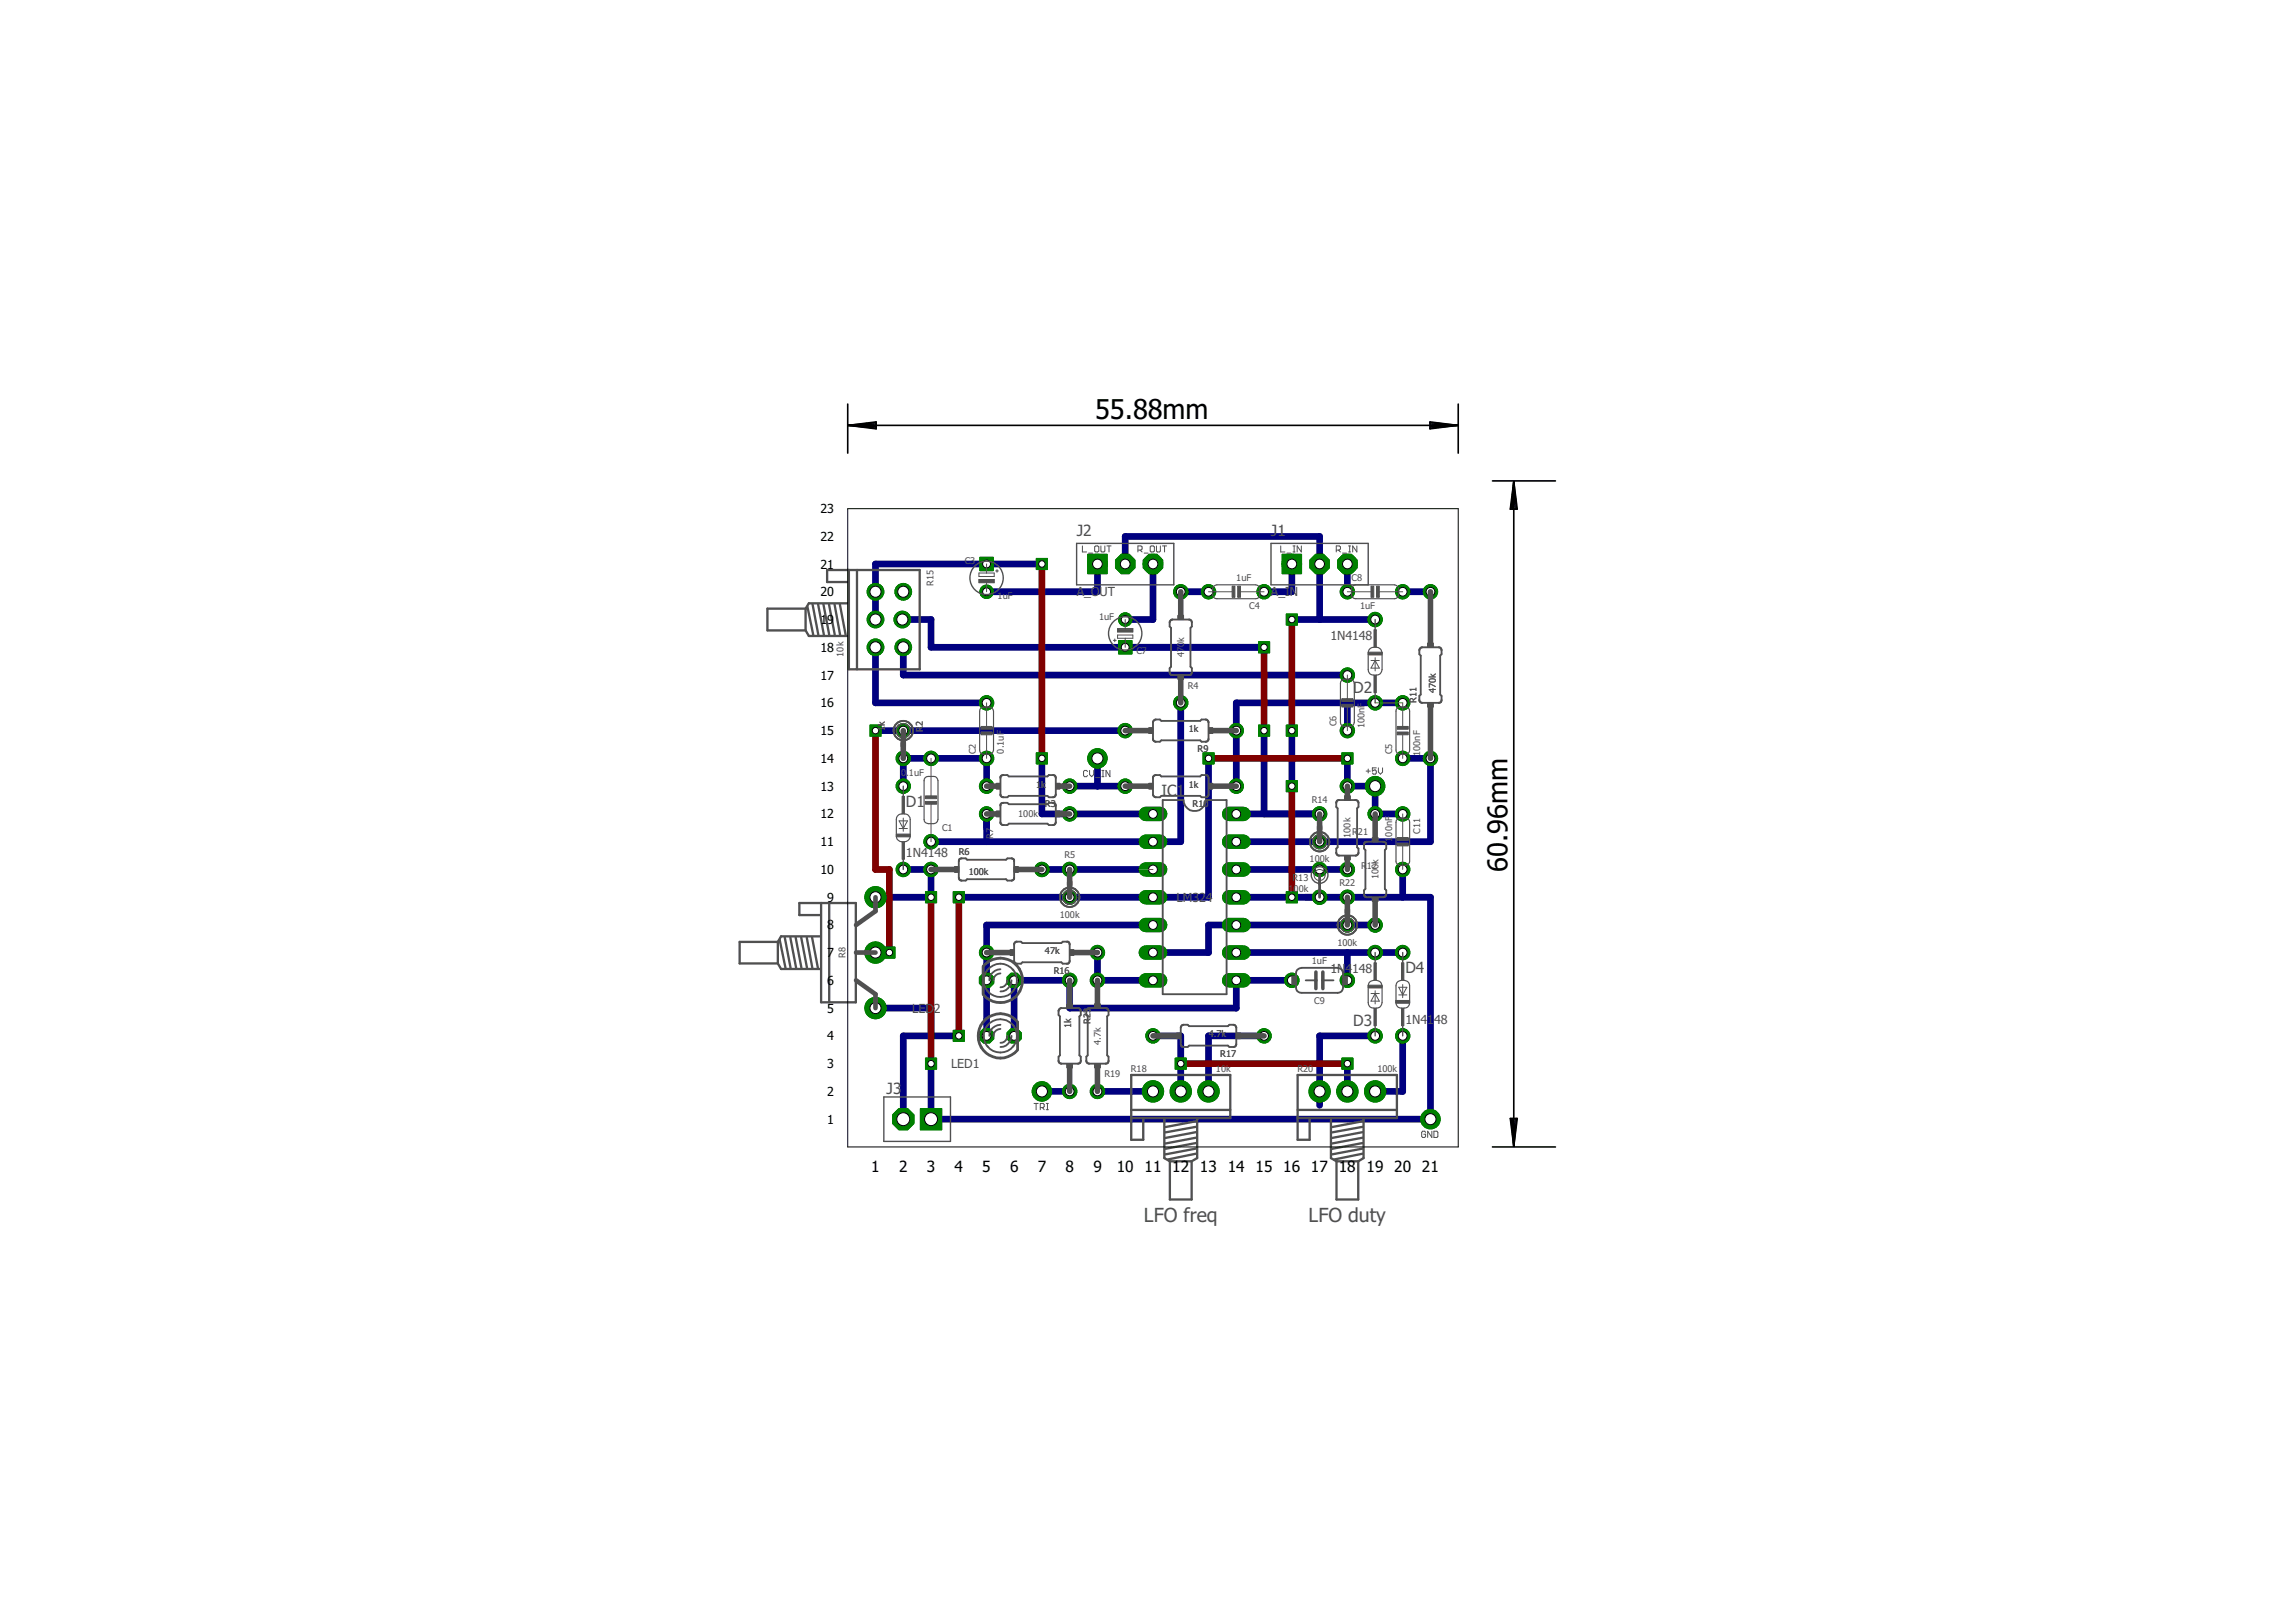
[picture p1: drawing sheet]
<svg xmlns="http://www.w3.org/2000/svg" width="210mm" height="148mm" viewBox="0 0 210 148" stroke-linecap="round" stroke-linejoin="round" font-family="sans-serif">
<defs><g id="words">
<g font-size="2.5">
<text x="100.2" y="38.3">55.88mm</text>
<text x="137.9" y="79.7" transform="rotate(-90 137.9 79.7)">60.96mm</text>
</g>
<g font-size="1.8" fill="#505050">
<text x="104.6" y="111.8">LFO freq</text>
<text x="119.7" y="111.8">LFO duty</text>
</g>
<g font-size="1.4" fill="#505050">
<text x="98.5" y="49.1">J2</text>
<text x="116.2" y="49.1">J1</text>
<text x="123.8" y="63.4">D2</text>
<text x="82.9" y="73.8">D1</text>
<text x="106.2" y="72.8">IC1</text>
<text x="128.6" y="89">D4</text>
<text x="123.8" y="93.9">D3</text>
<text x="81.1" y="100.1">J3</text>
</g>
<g font-size="1.4">
<text x="79.7" y="107.2">1</text>
<text x="82.2" y="107.2">2</text>
<text x="84.8" y="107.2">3</text>
<text x="87.3" y="107.2">4</text>
<text x="89.8" y="107.2">5</text>
<text x="92.4" y="107.2">6</text>
<text x="94.9" y="107.2">7</text>
<text x="97.5" y="107.2">8</text>
<text x="100" y="107.2">9</text>
<text x="102.1" y="107.2">10</text>
<text x="104.7" y="107.2">11</text>
<text x="107.2" y="107.2">12</text>
<text x="109.7" y="107.2">13</text>
<text x="112.3" y="107.2">14</text>
<text x="114.8" y="107.2">15</text>
<text x="117.4" y="107.2">16</text>
<text x="119.9" y="107.2">17</text>
<text x="122.4" y="107.2">18</text>
<text x="125" y="107.2">19</text>
<text x="127.5" y="107.2">20</text>
<text x="130.1" y="107.2">21</text>
</g>
<g font-size="1.1">
<text x="75" y="46.9">23</text>
<text x="75" y="52">21</text>
<text x="75" y="49.5">22</text>
<text x="75" y="59.6">18</text>
<text x="75" y="57.1">19</text>
<text x="75" y="54.5">20</text>
<text x="75" y="64.7">16</text>
<text x="75" y="62.1">17</text>
<text x="75" y="69.8">14</text>
<text x="75" y="67.2">15</text>
<text x="75" y="77.4">11</text>
<text x="75" y="74.8">12</text>
<text x="75" y="72.3">13</text>
<text x="75" y="79.9">10</text>
<text x="75.6" y="82.5">9</text>
<text x="75.6" y="87.5">7</text>
<text x="75.6" y="85">8</text>
<text x="75.6" y="95.2">4</text>
<text x="75.6" y="92.6">5</text>
<text x="75.6" y="90.1">6</text>
<text x="75.6" y="100.2">2</text>
<text x="75.6" y="97.7">3</text>
<text x="75.6" y="102.8">1</text>
</g>
<g font-size="1.1" fill="#505050">
<text x="98.5" y="54.6">A_OUT</text>
<text x="116.2" y="54.6">A_IN</text>
<text x="121.7" y="58.6">1N4148</text>
<text x="82.9" y="78.4">1N4148</text>
<text x="107.6" y="82.5">LM324</text>
<text x="121.7" y="89">1N4148</text>
<text x="83.4" y="92.6">LED</text>
<text x="85.4" y="92.6">2</text>
<text x="128.6" y="93.6">1N41</text>
<text x="131.2" y="93.6">48</text>
<text x="87" y="97.7">LED1</text>
</g>
<g font-size=".8" fill="#505050">
<text x="85.4" y="53.6" transform="rotate(-90 85.4 53.6)">R15</text>
<text x="88.2" y="51.6">C3</text>
<text x="113.1" y="53.2">1uF</text>
<text x="123.6" y="53.2">C8</text>
<text x="91.2" y="54.7">1uF</text>
<text x="100.5" y="56.7">1uF</text>
<text x="103.9" y="59.8">C7</text>
<text x="108.3" y="59.2" transform="rotate(-90 108.3 59.2)">0k</text>
<text x="114.3" y="55.7">C4</text>
<text x="124.4" y="55.7">1uF</text>
<text x="77.2" y="60.1" transform="rotate(-90 77.2 60.1)">10k</text>
<text x="108.3" y="60.1" transform="rotate(-90 108.3 60.1)">47</text>
<text x="108.6" y="63">R4</text>
<text x="129.5" y="64.3" transform="rotate(-90 129.5 64.3)">R11</text>
<text x="131.3" y="63.4" transform="rotate(-90 131.3 63.4)">470k</text>
<text x="80.9" y="66.9" transform="rotate(-90 80.9 66.9)">1k</text>
<text x="82.4" y="70.9">0.1uF</text>
<text x="84.4" y="67" transform="rotate(-90 84.4 67)">R2</text>
<text x="89.3" y="69" transform="rotate(-90 89.3 69)">C2</text>
<text x="91.8" y="68.9" transform="rotate(-90 91.8 68.9)">0.1uF</text>
<text x="108.7" y="67">1k</text>
<text x="109.5" y="68.7">R9</text>
<text x="122.3" y="66.4" transform="rotate(-90 122.3 66.4)">C6</text>
<text x="124.8" y="66.6" transform="rotate(-90 124.8 66.6)">100nF</text>
<text x="127.3" y="69" transform="rotate(-90 127.3 69)">C5</text>
<text x="129.9" y="69.1" transform="rotate(-90 129.9 69.1)">100nF</text>
<text x="86.2" y="76">C1</text>
<text x="90.8" y="76.7" transform="rotate(-90 90.8 76.7)">R7</text>
<text x="93.1" y="74.7">100k</text>
<text x="94.8" y="72">1k</text>
<text x="95.6" y="73.8">R3</text>
<text x="108.7" y="72">1k</text>
<text x="109.1" y="73.8">R10</text>
<text x="120" y="73.4">R14</text>
<text x="123.5" y="76.6" transform="rotate(-90 123.5 76.6)">100k</text>
<text x="123.7" y="76.3">R</text>
<text x="124.2" y="76.3">21</text>
<text x="127.3" y="77" transform="rotate(-90 127.3 77)">100nF</text>
<text x="129.9" y="76.3" transform="rotate(-90 129.9 76.3)">C11</text>
<text x="87.7" y="78.2">R6</text>
<text x="88.6" y="80">100k</text>
<text x="96.9" y="83.9">100k</text>
<text x="97.4" y="78.5">R5</text>
<text x="117.9" y="81.6">1</text>
<text x="118.2" y="80.6">R13</text>
<text x="118.3" y="81.6">00k</text>
<text x="119.8" y="78.9">100k</text>
<text x="122.5" y="81">R22</text>
<text x="124.5" y="79.5">R</text>
<text x="125" y="79.5">12</text>
<text x="126.1" y="80.4" transform="rotate(-90 126.1 80.4)">100k</text>
<text x="77.3" y="87.6" transform="rotate(-90 77.3 87.6)">R8</text>
<text x="95.6" y="87.3">47k</text>
<text x="96.4" y="89">R16</text>
<text x="120" y="88.1">1uF</text>
<text x="122.3" y="86.5">100k</text>
<text x="98" y="94" transform="rotate(-90 98 94)">1k</text>
<text x="99.7" y="93.7" transform="rotate(-90 99.7 93.7)">R23</text>
<text x="100.7" y="95.6" transform="rotate(-90 100.7 95.6)">4.7k</text>
<text x="110.5" y="94.9">4.7k</text>
<text x="120.2" y="91.8">C9</text>
<text x="101" y="98.5">R19</text>
<text x="103.4" y="98">R18</text>
<text x="111.2" y="98">10k</text>
<text x="111.6" y="96.7">R17</text>
<text x="118.7" y="98">R20</text>
<text x="126" y="98">100k</text>
</g>
</g></defs>
<g fill="none" stroke="#000080" stroke-width=".61">
<path d="M80.1 59.2v5.1h10.1M82.5 56.7h2.7v2.5h30.4M82.6 59.2v2.5h40.6M95.3 51.6h-15.2v5.1M100.4 51.6v2.5h-10.2M102.9 51.6v-2.5h17.8v7.6M105.5 51.6v5.1h-2.6M108 54.1h2.5M118.2 56.7h7.6M118.2 51.6v2.5h-2.6M123.2 51.6v2.5M128.3 54.1h2.5"/>
<path d="M80.1 66.8h22.8M82.6 79.5h2.6v2.6h-5.1M82.6 71.9v-2.5h7.6v2.5M90.2 74.4v2.6M95.3 79.5h8.9M95.3 69.4v5h10.2M97.8 71.9h5.1M100.4 69.4v2.5M108 64.3v12.7h-22.8M110.5 69.4v12.7h-22.8M113.1 79.5h10.1M113.1 74.4h7.6"/>
<path d="M115.6 66.8v7.6M118.2 66.8v5.1M123.2 69.4v2.5h2.6v2.5h2.5M123.2 64.3v2.5M128.3 69.4h2.5v7.6h-17.7M128.3 79.5v2.6M128.3 64.3h-15.2v7.6M80.1 92.2h5.1v2.5M80.1 87.1h1.2M87.7 94.7h-5.1v7.7M95.3 99.8h2.5M100.4 87.1v2.6h5.1"/>
<path d="M100.4 99.8h5.1M105.5 94.7h2.5v5.1M105.5 84.6h-15.3v10.1M113.1 82.1h17.7v20.3h-45.6v-5.1M113.1 87.1h15.2M115.6 94.7h-5.1v5.1M118.2 89.7h-5.1v2.5h-15.3v-2.5h-5v5M123.2 87.1v2.6M123.2 97.3v2.5M125.8 94.7h-5.1v6.4M125.8 84.6h-15.3v2.5h-5M128.3 94.7v5.1h-2.5"/>
</g>
<circle cx="118.2" cy="51.6" r=".89" fill="#008000" stroke="#008000" stroke-width=".09"/>
<circle cx="118.2" cy="51.6" r=".51" fill="#fff" stroke="#000" stroke-width=".09"/>
<circle cx="100.4" cy="51.6" r=".89" fill="#008000" stroke="#008000" stroke-width=".09"/>
<circle cx="100.4" cy="51.6" r=".51" fill="#fff" stroke="#000" stroke-width=".09"/>
<circle cx="85.2" cy="69.4" r=".66" fill="#008000" stroke="#008000" stroke-width=".09"/>
<circle cx="85.2" cy="69.4" r=".4" fill="#fff" stroke="#000" stroke-width=".09"/>
<circle cx="85.2" cy="77" r=".66" fill="#008000" stroke="#008000" stroke-width=".09"/>
<circle cx="85.2" cy="77" r=".4" fill="#fff" stroke="#000" stroke-width=".09"/>
<circle cx="90.2" cy="64.3" r=".66" fill="#008000" stroke="#008000" stroke-width=".09"/>
<circle cx="90.2" cy="64.3" r=".4" fill="#fff" stroke="#000" stroke-width=".09"/>
<circle cx="90.2" cy="69.4" r=".66" fill="#008000" stroke="#008000" stroke-width=".09"/>
<circle cx="90.2" cy="69.4" r=".4" fill="#fff" stroke="#000" stroke-width=".09"/>
<circle cx="100.4" cy="69.4" r=".89" fill="#008000" stroke="#008000" stroke-width=".09"/>
<circle cx="100.4" cy="69.4" r=".51" fill="#fff" stroke="#000" stroke-width=".09"/>
<circle cx="82.6" cy="79.5" r=".66" fill="#008000" stroke="#008000" stroke-width=".09"/>
<circle cx="82.6" cy="79.5" r=".4" fill="#fff" stroke="#000" stroke-width=".09"/>
<circle cx="82.6" cy="71.9" r=".66" fill="#008000" stroke="#008000" stroke-width=".09"/>
<circle cx="82.6" cy="71.9" r=".4" fill="#fff" stroke="#000" stroke-width=".09"/>
<path d="M104.8 74.4h1.3" fill="none" stroke="#008000" stroke-width="1.3"/>
<circle cx="105.5" cy="74.4" r=".4" fill="#fff" stroke="#000" stroke-width=".09"/>
<path d="M104.8 77h1.3" fill="none" stroke="#008000" stroke-width="1.3"/>
<circle cx="105.5" cy="77" r=".4" fill="#fff" stroke="#000" stroke-width=".09"/>
<path d="M104.8 89.7h1.3" fill="none" stroke="#008000" stroke-width="1.3"/>
<circle cx="105.5" cy="89.7" r=".4" fill="#fff" stroke="#000" stroke-width=".09"/>
<path d="M112.4 89.7h1.3" fill="none" stroke="#008000" stroke-width="1.3"/>
<circle cx="113.1" cy="89.7" r=".4" fill="#fff" stroke="#000" stroke-width=".09"/>
<path d="M104.8 79.5h1.3" fill="none" stroke="#008000" stroke-width="1.3"/>
<circle cx="105.5" cy="79.5" r=".4" fill="#fff" stroke="#000" stroke-width=".09"/>
<path d="M104.8 82.1h1.3" fill="none" stroke="#008000" stroke-width="1.3"/>
<circle cx="105.5" cy="82.1" r=".4" fill="#fff" stroke="#000" stroke-width=".09"/>
<path d="M104.8 87.1h1.3" fill="none" stroke="#008000" stroke-width="1.3"/>
<circle cx="105.5" cy="87.1" r=".4" fill="#fff" stroke="#000" stroke-width=".09"/>
<path d="M104.8 84.6h1.3" fill="none" stroke="#008000" stroke-width="1.3"/>
<circle cx="105.5" cy="84.6" r=".4" fill="#fff" stroke="#000" stroke-width=".09"/>
<path d="M112.4 87.1h1.3" fill="none" stroke="#008000" stroke-width="1.3"/>
<circle cx="113.1" cy="87.1" r=".4" fill="#fff" stroke="#000" stroke-width=".09"/>
<path d="M112.4 84.6h1.3" fill="none" stroke="#008000" stroke-width="1.3"/>
<circle cx="113.1" cy="84.6" r=".4" fill="#fff" stroke="#000" stroke-width=".09"/>
<path d="M112.4 82.1h1.3" fill="none" stroke="#008000" stroke-width="1.3"/>
<circle cx="113.1" cy="82.1" r=".4" fill="#fff" stroke="#000" stroke-width=".09"/>
<path d="M112.4 79.5h1.3" fill="none" stroke="#008000" stroke-width="1.3"/>
<circle cx="113.1" cy="79.5" r=".4" fill="#fff" stroke="#000" stroke-width=".09"/>
<path d="M112.4 77h1.3" fill="none" stroke="#008000" stroke-width="1.3"/>
<circle cx="113.1" cy="77" r=".4" fill="#fff" stroke="#000" stroke-width=".09"/>
<path d="M112.4 74.4h1.3" fill="none" stroke="#008000" stroke-width="1.3"/>
<circle cx="113.1" cy="74.4" r=".4" fill="#fff" stroke="#000" stroke-width=".09"/>
<circle cx="108" cy="64.3" r=".66" fill="#008000" stroke="#008000" stroke-width=".09"/>
<circle cx="108" cy="64.3" r=".4" fill="#fff" stroke="#000" stroke-width=".09"/>
<circle cx="108" cy="54.1" r=".66" fill="#008000" stroke="#008000" stroke-width=".09"/>
<circle cx="108" cy="54.1" r=".4" fill="#fff" stroke="#000" stroke-width=".09"/>
<circle cx="97.8" cy="82.1" r=".66" fill="#008000" stroke="#008000" stroke-width=".09"/>
<circle cx="97.8" cy="82.1" r=".4" fill="#fff" stroke="#000" stroke-width=".09"/>
<circle cx="97.8" cy="79.5" r=".66" fill="#008000" stroke="#008000" stroke-width=".09"/>
<circle cx="97.8" cy="79.5" r=".4" fill="#fff" stroke="#000" stroke-width=".09"/>
<circle cx="85.2" cy="79.5" r=".66" fill="#008000" stroke="#008000" stroke-width=".09"/>
<circle cx="85.2" cy="79.5" r=".4" fill="#fff" stroke="#000" stroke-width=".09"/>
<circle cx="95.3" cy="79.5" r=".66" fill="#008000" stroke="#008000" stroke-width=".09"/>
<circle cx="95.3" cy="79.5" r=".4" fill="#fff" stroke="#000" stroke-width=".09"/>
<circle cx="90.2" cy="74.4" r=".66" fill="#008000" stroke="#008000" stroke-width=".09"/>
<circle cx="90.2" cy="74.4" r=".4" fill="#fff" stroke="#000" stroke-width=".09"/>
<circle cx="97.8" cy="74.4" r=".66" fill="#008000" stroke="#008000" stroke-width=".09"/>
<circle cx="97.8" cy="74.4" r=".4" fill="#fff" stroke="#000" stroke-width=".09"/>
<circle cx="82.6" cy="66.8" r=".66" fill="#008000" stroke="#008000" stroke-width=".09"/>
<circle cx="82.6" cy="66.8" r=".4" fill="#fff" stroke="#000" stroke-width=".09"/>
<circle cx="82.6" cy="69.4" r=".66" fill="#008000" stroke="#008000" stroke-width=".09"/>
<circle cx="82.6" cy="69.4" r=".4" fill="#fff" stroke="#000" stroke-width=".09"/>
<circle cx="97.8" cy="71.9" r=".66" fill="#008000" stroke="#008000" stroke-width=".09"/>
<circle cx="97.8" cy="71.9" r=".4" fill="#fff" stroke="#000" stroke-width=".09"/>
<circle cx="90.2" cy="71.9" r=".66" fill="#008000" stroke="#008000" stroke-width=".09"/>
<circle cx="90.2" cy="71.9" r=".4" fill="#fff" stroke="#000" stroke-width=".09"/>
<circle cx="90.2" cy="54.1" r=".61" fill="#008000" stroke="#008000" stroke-width=".09"/>
<circle cx="90.2" cy="54.1" r=".36" fill="#fff" stroke="#000" stroke-width=".09"/>
<path d="M89.6 51h1.2v1.2h-1.2z" fill="#008000" stroke="#008000" stroke-width=".09"/>
<circle cx="90.2" cy="51.6" r=".36" fill="#fff" stroke="#000" stroke-width=".09"/>
<circle cx="110.5" cy="54.1" r=".66" fill="#008000" stroke="#008000" stroke-width=".09"/>
<circle cx="110.5" cy="54.1" r=".4" fill="#fff" stroke="#000" stroke-width=".09"/>
<circle cx="115.6" cy="54.1" r=".66" fill="#008000" stroke="#008000" stroke-width=".09"/>
<circle cx="115.6" cy="54.1" r=".4" fill="#fff" stroke="#000" stroke-width=".09"/>
<circle cx="130.8" cy="69.4" r=".66" fill="#008000" stroke="#008000" stroke-width=".09"/>
<circle cx="130.8" cy="69.4" r=".4" fill="#fff" stroke="#000" stroke-width=".09"/>
<circle cx="130.8" cy="54.1" r=".66" fill="#008000" stroke="#008000" stroke-width=".09"/>
<circle cx="130.8" cy="54.1" r=".4" fill="#fff" stroke="#000" stroke-width=".09"/>
<circle cx="123.2" cy="79.5" r=".66" fill="#008000" stroke="#008000" stroke-width=".09"/>
<circle cx="123.2" cy="79.5" r=".4" fill="#fff" stroke="#000" stroke-width=".09"/>
<circle cx="123.2" cy="71.9" r=".66" fill="#008000" stroke="#008000" stroke-width=".09"/>
<circle cx="123.2" cy="71.9" r=".4" fill="#fff" stroke="#000" stroke-width=".09"/>
<circle cx="120.7" cy="79.5" r=".66" fill="#008000" stroke="#008000" stroke-width=".09"/>
<circle cx="120.7" cy="79.5" r=".4" fill="#fff" stroke="#000" stroke-width=".09"/>
<circle cx="120.7" cy="82.1" r=".66" fill="#008000" stroke="#008000" stroke-width=".09"/>
<circle cx="120.7" cy="82.1" r=".4" fill="#fff" stroke="#000" stroke-width=".09"/>
<circle cx="120.7" cy="77" r=".66" fill="#008000" stroke="#008000" stroke-width=".09"/>
<circle cx="120.7" cy="77" r=".4" fill="#fff" stroke="#000" stroke-width=".09"/>
<circle cx="120.7" cy="74.4" r=".66" fill="#008000" stroke="#008000" stroke-width=".09"/>
<circle cx="120.7" cy="74.4" r=".4" fill="#fff" stroke="#000" stroke-width=".09"/>
<circle cx="128.3" cy="64.3" r=".66" fill="#008000" stroke="#008000" stroke-width=".09"/>
<circle cx="128.3" cy="64.3" r=".4" fill="#fff" stroke="#000" stroke-width=".09"/>
<circle cx="128.3" cy="69.4" r=".66" fill="#008000" stroke="#008000" stroke-width=".09"/>
<circle cx="128.3" cy="69.4" r=".4" fill="#fff" stroke="#000" stroke-width=".09"/>
<circle cx="123.2" cy="61.7" r=".66" fill="#008000" stroke="#008000" stroke-width=".09"/>
<circle cx="123.2" cy="61.7" r=".4" fill="#fff" stroke="#000" stroke-width=".09"/>
<circle cx="123.2" cy="66.8" r=".66" fill="#008000" stroke="#008000" stroke-width=".09"/>
<circle cx="123.2" cy="66.8" r=".4" fill="#fff" stroke="#000" stroke-width=".09"/>
<circle cx="125.8" cy="56.7" r=".66" fill="#008000" stroke="#008000" stroke-width=".09"/>
<circle cx="125.8" cy="56.7" r=".4" fill="#fff" stroke="#000" stroke-width=".09"/>
<circle cx="125.8" cy="64.3" r=".66" fill="#008000" stroke="#008000" stroke-width=".09"/>
<circle cx="125.8" cy="64.3" r=".4" fill="#fff" stroke="#000" stroke-width=".09"/>
<circle cx="113.1" cy="66.8" r=".66" fill="#008000" stroke="#008000" stroke-width=".09"/>
<circle cx="113.1" cy="66.8" r=".4" fill="#fff" stroke="#000" stroke-width=".09"/>
<circle cx="102.9" cy="66.8" r=".66" fill="#008000" stroke="#008000" stroke-width=".09"/>
<circle cx="102.9" cy="66.8" r=".4" fill="#fff" stroke="#000" stroke-width=".09"/>
<circle cx="113.1" cy="71.9" r=".66" fill="#008000" stroke="#008000" stroke-width=".09"/>
<circle cx="113.1" cy="71.9" r=".4" fill="#fff" stroke="#000" stroke-width=".09"/>
<circle cx="102.9" cy="71.9" r=".66" fill="#008000" stroke="#008000" stroke-width=".09"/>
<circle cx="102.9" cy="71.9" r=".4" fill="#fff" stroke="#000" stroke-width=".09"/>
<circle cx="123.2" cy="51.6" r=".89" fill="#008000" stroke="#008000" stroke-width=".09"/>
<circle cx="123.2" cy="51.6" r=".51" fill="#fff" stroke="#000" stroke-width=".09"/>
<circle cx="105.5" cy="51.6" r=".89" fill="#008000" stroke="#008000" stroke-width=".09"/>
<circle cx="105.5" cy="51.6" r=".51" fill="#fff" stroke="#000" stroke-width=".09"/>
<circle cx="102.9" cy="56.7" r=".61" fill="#008000" stroke="#008000" stroke-width=".09"/>
<circle cx="102.9" cy="56.7" r=".36" fill="#fff" stroke="#000" stroke-width=".09"/>
<path d="M102.3 58.6h1.2v1.2h-1.2z" fill="#008000" stroke="#008000" stroke-width=".09"/>
<circle cx="102.9" cy="59.2" r=".36" fill="#fff" stroke="#000" stroke-width=".09"/>
<circle cx="128.3" cy="54.1" r=".66" fill="#008000" stroke="#008000" stroke-width=".09"/>
<circle cx="128.3" cy="54.1" r=".4" fill="#fff" stroke="#000" stroke-width=".09"/>
<circle cx="123.2" cy="54.1" r=".66" fill="#008000" stroke="#008000" stroke-width=".09"/>
<circle cx="123.2" cy="54.1" r=".4" fill="#fff" stroke="#000" stroke-width=".09"/>
<circle cx="123.2" cy="89.7" r=".66" fill="#008000" stroke="#008000" stroke-width=".09"/>
<circle cx="123.2" cy="89.7" r=".4" fill="#fff" stroke="#000" stroke-width=".09"/>
<circle cx="118.2" cy="89.7" r=".66" fill="#008000" stroke="#008000" stroke-width=".09"/>
<circle cx="118.2" cy="89.7" r=".4" fill="#fff" stroke="#000" stroke-width=".09"/>
<circle cx="125.8" cy="87.1" r=".66" fill="#008000" stroke="#008000" stroke-width=".09"/>
<circle cx="125.8" cy="87.1" r=".4" fill="#fff" stroke="#000" stroke-width=".09"/>
<circle cx="125.8" cy="94.7" r=".66" fill="#008000" stroke="#008000" stroke-width=".09"/>
<circle cx="125.8" cy="94.7" r=".4" fill="#fff" stroke="#000" stroke-width=".09"/>
<circle cx="128.3" cy="94.7" r=".66" fill="#008000" stroke="#008000" stroke-width=".09"/>
<circle cx="128.3" cy="94.7" r=".4" fill="#fff" stroke="#000" stroke-width=".09"/>
<circle cx="128.3" cy="87.1" r=".66" fill="#008000" stroke="#008000" stroke-width=".09"/>
<circle cx="128.3" cy="87.1" r=".4" fill="#fff" stroke="#000" stroke-width=".09"/>
<circle cx="90.2" cy="94.7" r=".71" fill="#008000" stroke="#008000" stroke-width=".09"/>
<circle cx="90.2" cy="94.7" r=".4" fill="#fff" stroke="#000" stroke-width=".09"/>
<circle cx="92.8" cy="94.7" r=".71" fill="#008000" stroke="#008000" stroke-width=".09"/>
<circle cx="92.8" cy="94.7" r=".4" fill="#fff" stroke="#000" stroke-width=".09"/>
<circle cx="92.8" cy="89.7" r=".71" fill="#008000" stroke="#008000" stroke-width=".09"/>
<circle cx="92.8" cy="89.7" r=".4" fill="#fff" stroke="#000" stroke-width=".09"/>
<circle cx="90.2" cy="89.7" r=".71" fill="#008000" stroke="#008000" stroke-width=".09"/>
<circle cx="90.2" cy="89.7" r=".4" fill="#fff" stroke="#000" stroke-width=".09"/>
<circle cx="100.4" cy="87.1" r=".66" fill="#008000" stroke="#008000" stroke-width=".09"/>
<circle cx="100.4" cy="87.1" r=".4" fill="#fff" stroke="#000" stroke-width=".09"/>
<circle cx="90.2" cy="87.1" r=".66" fill="#008000" stroke="#008000" stroke-width=".09"/>
<circle cx="90.2" cy="87.1" r=".4" fill="#fff" stroke="#000" stroke-width=".09"/>
<circle cx="115.6" cy="94.7" r=".66" fill="#008000" stroke="#008000" stroke-width=".09"/>
<circle cx="115.6" cy="94.7" r=".4" fill="#fff" stroke="#000" stroke-width=".09"/>
<circle cx="105.5" cy="94.7" r=".66" fill="#008000" stroke="#008000" stroke-width=".09"/>
<circle cx="105.5" cy="94.7" r=".4" fill="#fff" stroke="#000" stroke-width=".09"/>
<circle cx="105.5" cy="99.8" r=".97" fill="#008000" stroke="#008000" stroke-width=".09"/>
<circle cx="105.5" cy="99.8" r=".51" fill="#fff" stroke="#000" stroke-width=".09"/>
<circle cx="108" cy="99.8" r=".97" fill="#008000" stroke="#008000" stroke-width=".09"/>
<circle cx="108" cy="99.8" r=".51" fill="#fff" stroke="#000" stroke-width=".09"/>
<circle cx="110.5" cy="99.8" r=".97" fill="#008000" stroke="#008000" stroke-width=".09"/>
<circle cx="110.5" cy="99.8" r=".51" fill="#fff" stroke="#000" stroke-width=".09"/>
<circle cx="100.4" cy="99.8" r=".66" fill="#008000" stroke="#008000" stroke-width=".09"/>
<circle cx="100.4" cy="99.8" r=".4" fill="#fff" stroke="#000" stroke-width=".09"/>
<circle cx="100.4" cy="89.7" r=".66" fill="#008000" stroke="#008000" stroke-width=".09"/>
<circle cx="100.4" cy="89.7" r=".4" fill="#fff" stroke="#000" stroke-width=".09"/>
<circle cx="120.7" cy="99.8" r=".97" fill="#008000" stroke="#008000" stroke-width=".09"/>
<circle cx="120.7" cy="99.8" r=".51" fill="#fff" stroke="#000" stroke-width=".09"/>
<circle cx="123.2" cy="99.8" r=".97" fill="#008000" stroke="#008000" stroke-width=".09"/>
<circle cx="123.2" cy="99.8" r=".51" fill="#fff" stroke="#000" stroke-width=".09"/>
<circle cx="125.8" cy="99.8" r=".97" fill="#008000" stroke="#008000" stroke-width=".09"/>
<circle cx="125.8" cy="99.8" r=".51" fill="#fff" stroke="#000" stroke-width=".09"/>
<circle cx="125.8" cy="74.4" r=".66" fill="#008000" stroke="#008000" stroke-width=".09"/>
<circle cx="125.8" cy="74.4" r=".4" fill="#fff" stroke="#000" stroke-width=".09"/>
<circle cx="125.8" cy="84.6" r=".66" fill="#008000" stroke="#008000" stroke-width=".09"/>
<circle cx="125.8" cy="84.6" r=".4" fill="#fff" stroke="#000" stroke-width=".09"/>
<circle cx="123.2" cy="84.6" r=".66" fill="#008000" stroke="#008000" stroke-width=".09"/>
<circle cx="123.2" cy="84.6" r=".4" fill="#fff" stroke="#000" stroke-width=".09"/>
<circle cx="123.2" cy="82.1" r=".66" fill="#008000" stroke="#008000" stroke-width=".09"/>
<circle cx="123.2" cy="82.1" r=".4" fill="#fff" stroke="#000" stroke-width=".09"/>
<circle cx="97.8" cy="89.7" r=".66" fill="#008000" stroke="#008000" stroke-width=".09"/>
<circle cx="97.8" cy="89.7" r=".4" fill="#fff" stroke="#000" stroke-width=".09"/>
<circle cx="97.8" cy="99.8" r=".66" fill="#008000" stroke="#008000" stroke-width=".09"/>
<circle cx="97.8" cy="99.8" r=".4" fill="#fff" stroke="#000" stroke-width=".09"/>
<circle cx="95.3" cy="99.8" r=".89" fill="#008000" stroke="#008000" stroke-width=".09"/>
<circle cx="95.3" cy="99.8" r=".51" fill="#fff" stroke="#000" stroke-width=".09"/>
<circle cx="130.8" cy="102.4" r=".89" fill="#008000" stroke="#008000" stroke-width=".09"/>
<circle cx="130.8" cy="102.4" r=".51" fill="#fff" stroke="#000" stroke-width=".09"/>
<circle cx="125.8" cy="71.9" r=".89" fill="#008000" stroke="#008000" stroke-width=".09"/>
<circle cx="125.8" cy="71.9" r=".51" fill="#fff" stroke="#000" stroke-width=".09"/>
<circle cx="128.3" cy="79.5" r=".66" fill="#008000" stroke="#008000" stroke-width=".09"/>
<circle cx="128.3" cy="79.5" r=".4" fill="#fff" stroke="#000" stroke-width=".09"/>
<circle cx="128.3" cy="74.4" r=".66" fill="#008000" stroke="#008000" stroke-width=".09"/>
<circle cx="128.3" cy="74.4" r=".4" fill="#fff" stroke="#000" stroke-width=".09"/>
<circle cx="80.1" cy="54.1" r=".76" fill="#008000" stroke="#008000" stroke-width=".09"/>
<circle cx="80.1" cy="54.1" r=".51" fill="#fff" stroke="#000" stroke-width=".09"/>
<circle cx="80.1" cy="56.7" r=".76" fill="#008000" stroke="#008000" stroke-width=".09"/>
<circle cx="80.1" cy="56.7" r=".51" fill="#fff" stroke="#000" stroke-width=".09"/>
<circle cx="80.1" cy="59.2" r=".76" fill="#008000" stroke="#008000" stroke-width=".09"/>
<circle cx="80.1" cy="59.2" r=".51" fill="#fff" stroke="#000" stroke-width=".09"/>
<circle cx="82.6" cy="54.1" r=".76" fill="#008000" stroke="#008000" stroke-width=".09"/>
<circle cx="82.6" cy="54.1" r=".51" fill="#fff" stroke="#000" stroke-width=".09"/>
<circle cx="82.5" cy="56.7" r=".76" fill="#008000" stroke="#008000" stroke-width=".09"/>
<circle cx="82.5" cy="56.7" r=".51" fill="#fff" stroke="#000" stroke-width=".09"/>
<circle cx="82.6" cy="59.2" r=".76" fill="#008000" stroke="#008000" stroke-width=".09"/>
<circle cx="82.6" cy="59.2" r=".51" fill="#fff" stroke="#000" stroke-width=".09"/>
<circle cx="80.1" cy="82.1" r=".97" fill="#008000" stroke="#008000" stroke-width=".09"/>
<circle cx="80.1" cy="82.1" r=".51" fill="#fff" stroke="#000" stroke-width=".09"/>
<circle cx="80.1" cy="87.1" r=".97" fill="#008000" stroke="#008000" stroke-width=".09"/>
<circle cx="80.1" cy="87.1" r=".51" fill="#fff" stroke="#000" stroke-width=".09"/>
<circle cx="80.1" cy="92.2" r=".97" fill="#008000" stroke="#008000" stroke-width=".09"/>
<circle cx="80.1" cy="92.2" r=".51" fill="#fff" stroke="#000" stroke-width=".09"/>
<circle cx="123.2" cy="51.6" r=".96" fill="#008000" stroke="#008000" stroke-width=".09"/>
<circle cx="123.2" cy="51.6" r=".44" fill="#fff" stroke="#000" stroke-width=".09"/>
<circle cx="120.7" cy="51.6" r=".96" fill="#008000" stroke="#008000" stroke-width=".09"/>
<circle cx="120.7" cy="51.6" r=".44" fill="#fff" stroke="#000" stroke-width=".09"/>
<path d="M117.3 50.7h1.7v1.8h-1.7z" fill="#008000" stroke="#008000" stroke-width=".09"/>
<circle cx="118.2" cy="51.6" r=".44" fill="#fff" stroke="#000" stroke-width=".09"/>
<circle cx="105.5" cy="51.6" r=".96" fill="#008000" stroke="#008000" stroke-width=".09"/>
<circle cx="105.5" cy="51.6" r=".44" fill="#fff" stroke="#000" stroke-width=".09"/>
<circle cx="102.9" cy="51.6" r=".96" fill="#008000" stroke="#008000" stroke-width=".09"/>
<circle cx="102.9" cy="51.6" r=".44" fill="#fff" stroke="#000" stroke-width=".09"/>
<path d="M99.5 50.7h1.8v1.8h-1.8z" fill="#008000" stroke="#008000" stroke-width=".09"/>
<circle cx="100.4" cy="51.6" r=".44" fill="#fff" stroke="#000" stroke-width=".09"/>
<circle cx="82.6" cy="102.4" r="1.05" fill="#008000" stroke="#008000" stroke-width=".09"/>
<circle cx="82.6" cy="102.4" r=".59" fill="#fff" stroke="#000" stroke-width=".09"/>
<path d="M84.2 101.4h1.9v1.9h-1.9z" fill="#008000" stroke="#008000" stroke-width=".09"/>
<circle cx="85.2" cy="102.4" r=".59" fill="#fff" stroke="#000" stroke-width=".09"/>
<path d="M117.6 56.2h1.1v1h-1.1z" fill="#008000" stroke="#008000" stroke-width=".09"/>
<circle cx="118.2" cy="56.7" r=".3" fill="#fff" stroke="#000" stroke-width=".09"/>
<path d="M117.6 66.3h1.1v1h-1.1z" fill="#008000" stroke="#008000" stroke-width=".09"/>
<circle cx="118.2" cy="66.8" r=".3" fill="#fff" stroke="#000" stroke-width=".09"/>
<path d="M117.6 71.4h1.1v1h-1.1z" fill="#008000" stroke="#008000" stroke-width=".09"/>
<circle cx="118.2" cy="71.9" r=".3" fill="#fff" stroke="#000" stroke-width=".09"/>
<path d="M117.6 81.6h1.1v1h-1.1z" fill="#008000" stroke="#008000" stroke-width=".09"/>
<circle cx="118.2" cy="82.1" r=".3" fill="#fff" stroke="#000" stroke-width=".09"/>
<path d="M84.6 96.8h1.1v1h-1.1z" fill="#008000" stroke="#008000" stroke-width=".09"/>
<circle cx="85.2" cy="97.3" r=".3" fill="#fff" stroke="#000" stroke-width=".09"/>
<path d="M84.6 81.6h1.1v1h-1.1z" fill="#008000" stroke="#008000" stroke-width=".09"/>
<circle cx="85.2" cy="82.1" r=".3" fill="#fff" stroke="#000" stroke-width=".09"/>
<path d="M110 68.9h1v1h-1z" fill="#008000" stroke="#008000" stroke-width=".09"/>
<circle cx="110.5" cy="69.4" r=".3" fill="#fff" stroke="#000" stroke-width=".09"/>
<path d="M122.7 68.9h1v1h-1z" fill="#008000" stroke="#008000" stroke-width=".09"/>
<circle cx="123.2" cy="69.4" r=".3" fill="#fff" stroke="#000" stroke-width=".09"/>
<path d="M87.2 94.2h1v1h-1z" fill="#008000" stroke="#008000" stroke-width=".09"/>
<circle cx="87.7" cy="94.7" r=".3" fill="#fff" stroke="#000" stroke-width=".09"/>
<path d="M87.2 81.6h1v1h-1z" fill="#008000" stroke="#008000" stroke-width=".09"/>
<circle cx="87.7" cy="82.1" r=".3" fill="#fff" stroke="#000" stroke-width=".09"/>
<path d="M94.8 68.9h1v1h-1z" fill="#008000" stroke="#008000" stroke-width=".09"/>
<circle cx="95.3" cy="69.4" r=".3" fill="#fff" stroke="#000" stroke-width=".09"/>
<path d="M94.8 51.1h1v1h-1z" fill="#008000" stroke="#008000" stroke-width=".09"/>
<circle cx="95.3" cy="51.6" r=".3" fill="#fff" stroke="#000" stroke-width=".09"/>
<path d="M80.8 86.6h1.1v1h-1.1z" fill="#008000" stroke="#008000" stroke-width=".09"/>
<circle cx="81.3" cy="87.1" r=".3" fill="#fff" stroke="#000" stroke-width=".09"/>
<path d="M79.6 66.3h1v1h-1z" fill="#008000" stroke="#008000" stroke-width=".09"/>
<circle cx="80.1" cy="66.8" r=".3" fill="#fff" stroke="#000" stroke-width=".09"/>
<path d="M115.1 66.3h1v1h-1z" fill="#008000" stroke="#008000" stroke-width=".09"/>
<circle cx="115.6" cy="66.8" r=".3" fill="#fff" stroke="#000" stroke-width=".09"/>
<path d="M115.1 58.7h1v1h-1z" fill="#008000" stroke="#008000" stroke-width=".09"/>
<circle cx="115.6" cy="59.2" r=".3" fill="#fff" stroke="#000" stroke-width=".09"/>
<path d="M107.5 96.8h1v1h-1z" fill="#008000" stroke="#008000" stroke-width=".09"/>
<circle cx="108" cy="97.3" r=".3" fill="#fff" stroke="#000" stroke-width=".09"/>
<path d="M122.7 96.8h1v1h-1z" fill="#008000" stroke="#008000" stroke-width=".09"/>
<circle cx="123.2" cy="97.3" r=".3" fill="#fff" stroke="#000" stroke-width=".09"/>
<path d="M95.3 51.6v17.8M115.6 59.2v7.6M118.2 56.7v10.1M80.1 66.8v12.7h1.2v7.6M110.5 69.4h12.7M118.2 71.9v10.2M85.2 82.1v15.2M87.7 82.1v12.6M108 97.3h15.2" fill="none" stroke="#800000" stroke-width=".61"/>
<circle cx="118.2" cy="51.6" r=".89" fill="#008000" stroke="#008000" stroke-width=".09"/>
<circle cx="118.2" cy="51.6" r=".51" fill="#fff" stroke="#000" stroke-width=".09"/>
<circle cx="100.4" cy="51.6" r=".89" fill="#008000" stroke="#008000" stroke-width=".09"/>
<circle cx="100.4" cy="51.6" r=".51" fill="#fff" stroke="#000" stroke-width=".09"/>
<circle cx="85.2" cy="69.4" r=".66" fill="#008000" stroke="#008000" stroke-width=".09"/>
<circle cx="85.2" cy="69.4" r=".4" fill="#fff" stroke="#000" stroke-width=".09"/>
<circle cx="85.2" cy="77" r=".66" fill="#008000" stroke="#008000" stroke-width=".09"/>
<circle cx="85.2" cy="77" r=".4" fill="#fff" stroke="#000" stroke-width=".09"/>
<circle cx="90.2" cy="64.3" r=".66" fill="#008000" stroke="#008000" stroke-width=".09"/>
<circle cx="90.2" cy="64.3" r=".4" fill="#fff" stroke="#000" stroke-width=".09"/>
<circle cx="90.2" cy="69.4" r=".66" fill="#008000" stroke="#008000" stroke-width=".09"/>
<circle cx="90.2" cy="69.4" r=".4" fill="#fff" stroke="#000" stroke-width=".09"/>
<circle cx="100.4" cy="69.4" r=".89" fill="#008000" stroke="#008000" stroke-width=".09"/>
<circle cx="100.4" cy="69.4" r=".51" fill="#fff" stroke="#000" stroke-width=".09"/>
<circle cx="82.6" cy="79.5" r=".66" fill="#008000" stroke="#008000" stroke-width=".09"/>
<circle cx="82.6" cy="79.5" r=".4" fill="#fff" stroke="#000" stroke-width=".09"/>
<circle cx="82.6" cy="71.9" r=".66" fill="#008000" stroke="#008000" stroke-width=".09"/>
<circle cx="82.6" cy="71.9" r=".4" fill="#fff" stroke="#000" stroke-width=".09"/>
<path d="M104.8 74.4h1.3" fill="none" stroke="#008000" stroke-width="1.3"/>
<circle cx="105.5" cy="74.4" r=".4" fill="#fff" stroke="#000" stroke-width=".09"/>
<path d="M104.8 77h1.3" fill="none" stroke="#008000" stroke-width="1.3"/>
<circle cx="105.5" cy="77" r=".4" fill="#fff" stroke="#000" stroke-width=".09"/>
<path d="M104.8 89.7h1.3" fill="none" stroke="#008000" stroke-width="1.3"/>
<circle cx="105.5" cy="89.7" r=".4" fill="#fff" stroke="#000" stroke-width=".09"/>
<path d="M112.4 89.7h1.3" fill="none" stroke="#008000" stroke-width="1.3"/>
<circle cx="113.1" cy="89.7" r=".4" fill="#fff" stroke="#000" stroke-width=".09"/>
<path d="M104.8 79.5h1.3" fill="none" stroke="#008000" stroke-width="1.3"/>
<circle cx="105.5" cy="79.5" r=".4" fill="#fff" stroke="#000" stroke-width=".09"/>
<path d="M104.8 82.1h1.3" fill="none" stroke="#008000" stroke-width="1.3"/>
<circle cx="105.5" cy="82.1" r=".4" fill="#fff" stroke="#000" stroke-width=".09"/>
<path d="M104.8 87.1h1.3" fill="none" stroke="#008000" stroke-width="1.3"/>
<circle cx="105.5" cy="87.1" r=".4" fill="#fff" stroke="#000" stroke-width=".09"/>
<path d="M104.8 84.6h1.3" fill="none" stroke="#008000" stroke-width="1.3"/>
<circle cx="105.5" cy="84.6" r=".4" fill="#fff" stroke="#000" stroke-width=".09"/>
<path d="M112.4 87.1h1.3" fill="none" stroke="#008000" stroke-width="1.3"/>
<circle cx="113.1" cy="87.1" r=".4" fill="#fff" stroke="#000" stroke-width=".09"/>
<path d="M112.4 84.6h1.3" fill="none" stroke="#008000" stroke-width="1.3"/>
<circle cx="113.1" cy="84.6" r=".4" fill="#fff" stroke="#000" stroke-width=".09"/>
<path d="M112.4 82.1h1.3" fill="none" stroke="#008000" stroke-width="1.3"/>
<circle cx="113.1" cy="82.1" r=".4" fill="#fff" stroke="#000" stroke-width=".09"/>
<path d="M112.4 79.5h1.3" fill="none" stroke="#008000" stroke-width="1.3"/>
<circle cx="113.1" cy="79.5" r=".4" fill="#fff" stroke="#000" stroke-width=".09"/>
<path d="M112.4 77h1.3" fill="none" stroke="#008000" stroke-width="1.3"/>
<circle cx="113.1" cy="77" r=".4" fill="#fff" stroke="#000" stroke-width=".09"/>
<path d="M112.4 74.4h1.3" fill="none" stroke="#008000" stroke-width="1.3"/>
<circle cx="113.1" cy="74.4" r=".4" fill="#fff" stroke="#000" stroke-width=".09"/>
<circle cx="108" cy="64.3" r=".66" fill="#008000" stroke="#008000" stroke-width=".09"/>
<circle cx="108" cy="64.3" r=".4" fill="#fff" stroke="#000" stroke-width=".09"/>
<circle cx="108" cy="54.1" r=".66" fill="#008000" stroke="#008000" stroke-width=".09"/>
<circle cx="108" cy="54.1" r=".4" fill="#fff" stroke="#000" stroke-width=".09"/>
<circle cx="97.8" cy="82.1" r=".66" fill="#008000" stroke="#008000" stroke-width=".09"/>
<circle cx="97.8" cy="82.1" r=".4" fill="#fff" stroke="#000" stroke-width=".09"/>
<circle cx="97.8" cy="79.5" r=".66" fill="#008000" stroke="#008000" stroke-width=".09"/>
<circle cx="97.8" cy="79.5" r=".4" fill="#fff" stroke="#000" stroke-width=".09"/>
<circle cx="85.2" cy="79.5" r=".66" fill="#008000" stroke="#008000" stroke-width=".09"/>
<circle cx="85.2" cy="79.5" r=".4" fill="#fff" stroke="#000" stroke-width=".09"/>
<circle cx="95.3" cy="79.5" r=".66" fill="#008000" stroke="#008000" stroke-width=".09"/>
<circle cx="95.3" cy="79.5" r=".4" fill="#fff" stroke="#000" stroke-width=".09"/>
<circle cx="90.2" cy="74.4" r=".66" fill="#008000" stroke="#008000" stroke-width=".09"/>
<circle cx="90.2" cy="74.4" r=".4" fill="#fff" stroke="#000" stroke-width=".09"/>
<circle cx="97.8" cy="74.4" r=".66" fill="#008000" stroke="#008000" stroke-width=".09"/>
<circle cx="97.8" cy="74.4" r=".4" fill="#fff" stroke="#000" stroke-width=".09"/>
<circle cx="82.6" cy="66.8" r=".66" fill="#008000" stroke="#008000" stroke-width=".09"/>
<circle cx="82.6" cy="66.8" r=".4" fill="#fff" stroke="#000" stroke-width=".09"/>
<circle cx="82.6" cy="69.4" r=".66" fill="#008000" stroke="#008000" stroke-width=".09"/>
<circle cx="82.6" cy="69.4" r=".4" fill="#fff" stroke="#000" stroke-width=".09"/>
<circle cx="97.8" cy="71.9" r=".66" fill="#008000" stroke="#008000" stroke-width=".09"/>
<circle cx="97.8" cy="71.9" r=".4" fill="#fff" stroke="#000" stroke-width=".09"/>
<circle cx="90.2" cy="71.9" r=".66" fill="#008000" stroke="#008000" stroke-width=".09"/>
<circle cx="90.2" cy="71.9" r=".4" fill="#fff" stroke="#000" stroke-width=".09"/>
<circle cx="90.2" cy="54.1" r=".61" fill="#008000" stroke="#008000" stroke-width=".09"/>
<circle cx="90.2" cy="54.1" r=".36" fill="#fff" stroke="#000" stroke-width=".09"/>
<path d="M89.6 51h1.2v1.2h-1.2z" fill="#008000" stroke="#008000" stroke-width=".09"/>
<circle cx="90.2" cy="51.6" r=".36" fill="#fff" stroke="#000" stroke-width=".09"/>
<circle cx="110.5" cy="54.1" r=".66" fill="#008000" stroke="#008000" stroke-width=".09"/>
<circle cx="110.5" cy="54.1" r=".4" fill="#fff" stroke="#000" stroke-width=".09"/>
<circle cx="115.6" cy="54.1" r=".66" fill="#008000" stroke="#008000" stroke-width=".09"/>
<circle cx="115.6" cy="54.1" r=".4" fill="#fff" stroke="#000" stroke-width=".09"/>
<circle cx="130.8" cy="69.4" r=".66" fill="#008000" stroke="#008000" stroke-width=".09"/>
<circle cx="130.8" cy="69.4" r=".4" fill="#fff" stroke="#000" stroke-width=".09"/>
<circle cx="130.8" cy="54.1" r=".66" fill="#008000" stroke="#008000" stroke-width=".09"/>
<circle cx="130.8" cy="54.1" r=".4" fill="#fff" stroke="#000" stroke-width=".09"/>
<circle cx="123.2" cy="79.5" r=".66" fill="#008000" stroke="#008000" stroke-width=".09"/>
<circle cx="123.2" cy="79.5" r=".4" fill="#fff" stroke="#000" stroke-width=".09"/>
<circle cx="123.2" cy="71.9" r=".66" fill="#008000" stroke="#008000" stroke-width=".09"/>
<circle cx="123.2" cy="71.9" r=".4" fill="#fff" stroke="#000" stroke-width=".09"/>
<circle cx="120.7" cy="79.5" r=".66" fill="#008000" stroke="#008000" stroke-width=".09"/>
<circle cx="120.7" cy="79.5" r=".4" fill="#fff" stroke="#000" stroke-width=".09"/>
<circle cx="120.7" cy="82.1" r=".66" fill="#008000" stroke="#008000" stroke-width=".09"/>
<circle cx="120.7" cy="82.1" r=".4" fill="#fff" stroke="#000" stroke-width=".09"/>
<circle cx="120.7" cy="77" r=".66" fill="#008000" stroke="#008000" stroke-width=".09"/>
<circle cx="120.7" cy="77" r=".4" fill="#fff" stroke="#000" stroke-width=".09"/>
<circle cx="120.7" cy="74.4" r=".66" fill="#008000" stroke="#008000" stroke-width=".09"/>
<circle cx="120.7" cy="74.4" r=".4" fill="#fff" stroke="#000" stroke-width=".09"/>
<circle cx="128.3" cy="64.3" r=".66" fill="#008000" stroke="#008000" stroke-width=".09"/>
<circle cx="128.3" cy="64.3" r=".4" fill="#fff" stroke="#000" stroke-width=".09"/>
<circle cx="128.3" cy="69.4" r=".66" fill="#008000" stroke="#008000" stroke-width=".09"/>
<circle cx="128.3" cy="69.4" r=".4" fill="#fff" stroke="#000" stroke-width=".09"/>
<circle cx="123.2" cy="61.7" r=".66" fill="#008000" stroke="#008000" stroke-width=".09"/>
<circle cx="123.2" cy="61.7" r=".4" fill="#fff" stroke="#000" stroke-width=".09"/>
<circle cx="123.2" cy="66.8" r=".66" fill="#008000" stroke="#008000" stroke-width=".09"/>
<circle cx="123.2" cy="66.8" r=".4" fill="#fff" stroke="#000" stroke-width=".09"/>
<circle cx="125.8" cy="56.7" r=".66" fill="#008000" stroke="#008000" stroke-width=".09"/>
<circle cx="125.8" cy="56.7" r=".4" fill="#fff" stroke="#000" stroke-width=".09"/>
<circle cx="125.8" cy="64.3" r=".66" fill="#008000" stroke="#008000" stroke-width=".09"/>
<circle cx="125.8" cy="64.3" r=".4" fill="#fff" stroke="#000" stroke-width=".09"/>
<circle cx="113.1" cy="66.8" r=".66" fill="#008000" stroke="#008000" stroke-width=".09"/>
<circle cx="113.1" cy="66.8" r=".4" fill="#fff" stroke="#000" stroke-width=".09"/>
<circle cx="102.9" cy="66.8" r=".66" fill="#008000" stroke="#008000" stroke-width=".09"/>
<circle cx="102.9" cy="66.8" r=".4" fill="#fff" stroke="#000" stroke-width=".09"/>
<circle cx="113.1" cy="71.9" r=".66" fill="#008000" stroke="#008000" stroke-width=".09"/>
<circle cx="113.1" cy="71.9" r=".4" fill="#fff" stroke="#000" stroke-width=".09"/>
<circle cx="102.9" cy="71.9" r=".66" fill="#008000" stroke="#008000" stroke-width=".09"/>
<circle cx="102.9" cy="71.9" r=".4" fill="#fff" stroke="#000" stroke-width=".09"/>
<circle cx="123.2" cy="51.6" r=".89" fill="#008000" stroke="#008000" stroke-width=".09"/>
<circle cx="123.2" cy="51.6" r=".51" fill="#fff" stroke="#000" stroke-width=".09"/>
<circle cx="105.5" cy="51.6" r=".89" fill="#008000" stroke="#008000" stroke-width=".09"/>
<circle cx="105.5" cy="51.6" r=".51" fill="#fff" stroke="#000" stroke-width=".09"/>
<circle cx="102.9" cy="56.7" r=".61" fill="#008000" stroke="#008000" stroke-width=".09"/>
<circle cx="102.9" cy="56.7" r=".36" fill="#fff" stroke="#000" stroke-width=".09"/>
<path d="M102.3 58.6h1.2v1.2h-1.2z" fill="#008000" stroke="#008000" stroke-width=".09"/>
<circle cx="102.9" cy="59.2" r=".36" fill="#fff" stroke="#000" stroke-width=".09"/>
<circle cx="128.3" cy="54.1" r=".66" fill="#008000" stroke="#008000" stroke-width=".09"/>
<circle cx="128.3" cy="54.1" r=".4" fill="#fff" stroke="#000" stroke-width=".09"/>
<circle cx="123.2" cy="54.1" r=".66" fill="#008000" stroke="#008000" stroke-width=".09"/>
<circle cx="123.2" cy="54.1" r=".4" fill="#fff" stroke="#000" stroke-width=".09"/>
<circle cx="123.2" cy="89.7" r=".66" fill="#008000" stroke="#008000" stroke-width=".09"/>
<circle cx="123.2" cy="89.7" r=".4" fill="#fff" stroke="#000" stroke-width=".09"/>
<circle cx="118.2" cy="89.7" r=".66" fill="#008000" stroke="#008000" stroke-width=".09"/>
<circle cx="118.2" cy="89.7" r=".4" fill="#fff" stroke="#000" stroke-width=".09"/>
<circle cx="125.8" cy="87.1" r=".66" fill="#008000" stroke="#008000" stroke-width=".09"/>
<circle cx="125.8" cy="87.1" r=".4" fill="#fff" stroke="#000" stroke-width=".09"/>
<circle cx="125.8" cy="94.7" r=".66" fill="#008000" stroke="#008000" stroke-width=".09"/>
<circle cx="125.8" cy="94.7" r=".4" fill="#fff" stroke="#000" stroke-width=".09"/>
<circle cx="128.3" cy="94.7" r=".66" fill="#008000" stroke="#008000" stroke-width=".09"/>
<circle cx="128.3" cy="94.7" r=".4" fill="#fff" stroke="#000" stroke-width=".09"/>
<circle cx="128.3" cy="87.1" r=".66" fill="#008000" stroke="#008000" stroke-width=".09"/>
<circle cx="128.3" cy="87.1" r=".4" fill="#fff" stroke="#000" stroke-width=".09"/>
<circle cx="90.2" cy="94.7" r=".71" fill="#008000" stroke="#008000" stroke-width=".09"/>
<circle cx="90.2" cy="94.7" r=".4" fill="#fff" stroke="#000" stroke-width=".09"/>
<circle cx="92.8" cy="94.7" r=".71" fill="#008000" stroke="#008000" stroke-width=".09"/>
<circle cx="92.8" cy="94.7" r=".4" fill="#fff" stroke="#000" stroke-width=".09"/>
<circle cx="92.8" cy="89.7" r=".71" fill="#008000" stroke="#008000" stroke-width=".09"/>
<circle cx="92.8" cy="89.7" r=".4" fill="#fff" stroke="#000" stroke-width=".09"/>
<circle cx="90.2" cy="89.7" r=".71" fill="#008000" stroke="#008000" stroke-width=".09"/>
<circle cx="90.2" cy="89.7" r=".4" fill="#fff" stroke="#000" stroke-width=".09"/>
<circle cx="100.4" cy="87.1" r=".66" fill="#008000" stroke="#008000" stroke-width=".09"/>
<circle cx="100.4" cy="87.1" r=".4" fill="#fff" stroke="#000" stroke-width=".09"/>
<circle cx="90.2" cy="87.1" r=".66" fill="#008000" stroke="#008000" stroke-width=".09"/>
<circle cx="90.2" cy="87.1" r=".4" fill="#fff" stroke="#000" stroke-width=".09"/>
<circle cx="115.6" cy="94.7" r=".66" fill="#008000" stroke="#008000" stroke-width=".09"/>
<circle cx="115.6" cy="94.7" r=".4" fill="#fff" stroke="#000" stroke-width=".09"/>
<circle cx="105.5" cy="94.7" r=".66" fill="#008000" stroke="#008000" stroke-width=".09"/>
<circle cx="105.5" cy="94.7" r=".4" fill="#fff" stroke="#000" stroke-width=".09"/>
<circle cx="105.5" cy="99.8" r=".97" fill="#008000" stroke="#008000" stroke-width=".09"/>
<circle cx="105.5" cy="99.8" r=".51" fill="#fff" stroke="#000" stroke-width=".09"/>
<circle cx="108" cy="99.8" r=".97" fill="#008000" stroke="#008000" stroke-width=".09"/>
<circle cx="108" cy="99.8" r=".51" fill="#fff" stroke="#000" stroke-width=".09"/>
<circle cx="110.5" cy="99.8" r=".97" fill="#008000" stroke="#008000" stroke-width=".09"/>
<circle cx="110.5" cy="99.8" r=".51" fill="#fff" stroke="#000" stroke-width=".09"/>
<circle cx="100.4" cy="99.8" r=".66" fill="#008000" stroke="#008000" stroke-width=".09"/>
<circle cx="100.4" cy="99.8" r=".4" fill="#fff" stroke="#000" stroke-width=".09"/>
<circle cx="100.4" cy="89.7" r=".66" fill="#008000" stroke="#008000" stroke-width=".09"/>
<circle cx="100.4" cy="89.7" r=".4" fill="#fff" stroke="#000" stroke-width=".09"/>
<circle cx="120.7" cy="99.8" r=".97" fill="#008000" stroke="#008000" stroke-width=".09"/>
<circle cx="120.7" cy="99.8" r=".51" fill="#fff" stroke="#000" stroke-width=".09"/>
<circle cx="123.2" cy="99.8" r=".97" fill="#008000" stroke="#008000" stroke-width=".09"/>
<circle cx="123.2" cy="99.8" r=".51" fill="#fff" stroke="#000" stroke-width=".09"/>
<circle cx="125.8" cy="99.8" r=".97" fill="#008000" stroke="#008000" stroke-width=".09"/>
<circle cx="125.8" cy="99.8" r=".51" fill="#fff" stroke="#000" stroke-width=".09"/>
<circle cx="125.8" cy="74.4" r=".66" fill="#008000" stroke="#008000" stroke-width=".09"/>
<circle cx="125.8" cy="74.4" r=".4" fill="#fff" stroke="#000" stroke-width=".09"/>
<circle cx="125.8" cy="84.6" r=".66" fill="#008000" stroke="#008000" stroke-width=".09"/>
<circle cx="125.8" cy="84.6" r=".4" fill="#fff" stroke="#000" stroke-width=".09"/>
<circle cx="123.2" cy="84.6" r=".66" fill="#008000" stroke="#008000" stroke-width=".09"/>
<circle cx="123.2" cy="84.6" r=".4" fill="#fff" stroke="#000" stroke-width=".09"/>
<circle cx="123.2" cy="82.1" r=".66" fill="#008000" stroke="#008000" stroke-width=".09"/>
<circle cx="123.2" cy="82.1" r=".4" fill="#fff" stroke="#000" stroke-width=".09"/>
<circle cx="97.8" cy="89.7" r=".66" fill="#008000" stroke="#008000" stroke-width=".09"/>
<circle cx="97.8" cy="89.7" r=".4" fill="#fff" stroke="#000" stroke-width=".09"/>
<circle cx="97.8" cy="99.8" r=".66" fill="#008000" stroke="#008000" stroke-width=".09"/>
<circle cx="97.8" cy="99.8" r=".4" fill="#fff" stroke="#000" stroke-width=".09"/>
<circle cx="95.3" cy="99.8" r=".89" fill="#008000" stroke="#008000" stroke-width=".09"/>
<circle cx="95.3" cy="99.8" r=".51" fill="#fff" stroke="#000" stroke-width=".09"/>
<circle cx="130.8" cy="102.4" r=".89" fill="#008000" stroke="#008000" stroke-width=".09"/>
<circle cx="130.8" cy="102.4" r=".51" fill="#fff" stroke="#000" stroke-width=".09"/>
<circle cx="125.8" cy="71.9" r=".89" fill="#008000" stroke="#008000" stroke-width=".09"/>
<circle cx="125.8" cy="71.9" r=".51" fill="#fff" stroke="#000" stroke-width=".09"/>
<circle cx="128.3" cy="79.5" r=".66" fill="#008000" stroke="#008000" stroke-width=".09"/>
<circle cx="128.3" cy="79.5" r=".4" fill="#fff" stroke="#000" stroke-width=".09"/>
<circle cx="128.3" cy="74.4" r=".66" fill="#008000" stroke="#008000" stroke-width=".09"/>
<circle cx="128.3" cy="74.4" r=".4" fill="#fff" stroke="#000" stroke-width=".09"/>
<circle cx="80.1" cy="54.1" r=".76" fill="#008000" stroke="#008000" stroke-width=".09"/>
<circle cx="80.1" cy="54.1" r=".51" fill="#fff" stroke="#000" stroke-width=".09"/>
<circle cx="80.1" cy="56.7" r=".76" fill="#008000" stroke="#008000" stroke-width=".09"/>
<circle cx="80.1" cy="56.7" r=".51" fill="#fff" stroke="#000" stroke-width=".09"/>
<circle cx="80.1" cy="59.2" r=".76" fill="#008000" stroke="#008000" stroke-width=".09"/>
<circle cx="80.1" cy="59.2" r=".51" fill="#fff" stroke="#000" stroke-width=".09"/>
<circle cx="82.6" cy="54.1" r=".76" fill="#008000" stroke="#008000" stroke-width=".09"/>
<circle cx="82.6" cy="54.1" r=".51" fill="#fff" stroke="#000" stroke-width=".09"/>
<circle cx="82.5" cy="56.7" r=".76" fill="#008000" stroke="#008000" stroke-width=".09"/>
<circle cx="82.5" cy="56.7" r=".51" fill="#fff" stroke="#000" stroke-width=".09"/>
<circle cx="82.6" cy="59.2" r=".76" fill="#008000" stroke="#008000" stroke-width=".09"/>
<circle cx="82.6" cy="59.2" r=".51" fill="#fff" stroke="#000" stroke-width=".09"/>
<circle cx="80.1" cy="82.1" r=".97" fill="#008000" stroke="#008000" stroke-width=".09"/>
<circle cx="80.1" cy="82.1" r=".51" fill="#fff" stroke="#000" stroke-width=".09"/>
<circle cx="80.1" cy="87.1" r=".97" fill="#008000" stroke="#008000" stroke-width=".09"/>
<circle cx="80.1" cy="87.1" r=".51" fill="#fff" stroke="#000" stroke-width=".09"/>
<circle cx="80.1" cy="92.2" r=".97" fill="#008000" stroke="#008000" stroke-width=".09"/>
<circle cx="80.1" cy="92.2" r=".51" fill="#fff" stroke="#000" stroke-width=".09"/>
<circle cx="123.2" cy="51.6" r=".96" fill="#008000" stroke="#008000" stroke-width=".09"/>
<circle cx="123.2" cy="51.6" r=".44" fill="#fff" stroke="#000" stroke-width=".09"/>
<circle cx="120.7" cy="51.6" r=".96" fill="#008000" stroke="#008000" stroke-width=".09"/>
<circle cx="120.7" cy="51.6" r=".44" fill="#fff" stroke="#000" stroke-width=".09"/>
<path d="M117.3 50.7h1.7v1.8h-1.7z" fill="#008000" stroke="#008000" stroke-width=".09"/>
<circle cx="118.2" cy="51.6" r=".44" fill="#fff" stroke="#000" stroke-width=".09"/>
<circle cx="105.5" cy="51.6" r=".96" fill="#008000" stroke="#008000" stroke-width=".09"/>
<circle cx="105.5" cy="51.6" r=".44" fill="#fff" stroke="#000" stroke-width=".09"/>
<circle cx="102.9" cy="51.6" r=".96" fill="#008000" stroke="#008000" stroke-width=".09"/>
<circle cx="102.9" cy="51.6" r=".44" fill="#fff" stroke="#000" stroke-width=".09"/>
<path d="M99.5 50.7h1.8v1.8h-1.8z" fill="#008000" stroke="#008000" stroke-width=".09"/>
<circle cx="100.4" cy="51.6" r=".44" fill="#fff" stroke="#000" stroke-width=".09"/>
<circle cx="82.6" cy="102.4" r="1.05" fill="#008000" stroke="#008000" stroke-width=".09"/>
<circle cx="82.6" cy="102.4" r=".59" fill="#fff" stroke="#000" stroke-width=".09"/>
<path d="M84.2 101.4h1.9v1.9h-1.9z" fill="#008000" stroke="#008000" stroke-width=".09"/>
<circle cx="85.2" cy="102.4" r=".59" fill="#fff" stroke="#000" stroke-width=".09"/>
<path d="M117.6 56.2h1.1v1h-1.1z" fill="#008000" stroke="#008000" stroke-width=".09"/>
<circle cx="118.2" cy="56.7" r=".3" fill="#fff" stroke="#000" stroke-width=".09"/>
<path d="M117.6 66.3h1.1v1h-1.1z" fill="#008000" stroke="#008000" stroke-width=".09"/>
<circle cx="118.2" cy="66.8" r=".3" fill="#fff" stroke="#000" stroke-width=".09"/>
<path d="M117.6 71.4h1.1v1h-1.1z" fill="#008000" stroke="#008000" stroke-width=".09"/>
<circle cx="118.2" cy="71.9" r=".3" fill="#fff" stroke="#000" stroke-width=".09"/>
<path d="M117.6 81.6h1.1v1h-1.1z" fill="#008000" stroke="#008000" stroke-width=".09"/>
<circle cx="118.2" cy="82.1" r=".3" fill="#fff" stroke="#000" stroke-width=".09"/>
<path d="M84.6 96.8h1.1v1h-1.1z" fill="#008000" stroke="#008000" stroke-width=".09"/>
<circle cx="85.2" cy="97.3" r=".3" fill="#fff" stroke="#000" stroke-width=".09"/>
<path d="M84.6 81.6h1.1v1h-1.1z" fill="#008000" stroke="#008000" stroke-width=".09"/>
<circle cx="85.2" cy="82.1" r=".3" fill="#fff" stroke="#000" stroke-width=".09"/>
<path d="M110 68.9h1v1h-1z" fill="#008000" stroke="#008000" stroke-width=".09"/>
<circle cx="110.5" cy="69.4" r=".3" fill="#fff" stroke="#000" stroke-width=".09"/>
<path d="M122.7 68.9h1v1h-1z" fill="#008000" stroke="#008000" stroke-width=".09"/>
<circle cx="123.2" cy="69.4" r=".3" fill="#fff" stroke="#000" stroke-width=".09"/>
<path d="M87.2 94.2h1v1h-1z" fill="#008000" stroke="#008000" stroke-width=".09"/>
<circle cx="87.7" cy="94.7" r=".3" fill="#fff" stroke="#000" stroke-width=".09"/>
<path d="M87.2 81.6h1v1h-1z" fill="#008000" stroke="#008000" stroke-width=".09"/>
<circle cx="87.7" cy="82.1" r=".3" fill="#fff" stroke="#000" stroke-width=".09"/>
<path d="M94.8 68.9h1v1h-1z" fill="#008000" stroke="#008000" stroke-width=".09"/>
<circle cx="95.3" cy="69.4" r=".3" fill="#fff" stroke="#000" stroke-width=".09"/>
<path d="M94.8 51.1h1v1h-1z" fill="#008000" stroke="#008000" stroke-width=".09"/>
<circle cx="95.3" cy="51.6" r=".3" fill="#fff" stroke="#000" stroke-width=".09"/>
<path d="M80.8 86.6h1.1v1h-1.1z" fill="#008000" stroke="#008000" stroke-width=".09"/>
<circle cx="81.3" cy="87.1" r=".3" fill="#fff" stroke="#000" stroke-width=".09"/>
<path d="M79.6 66.3h1v1h-1z" fill="#008000" stroke="#008000" stroke-width=".09"/>
<circle cx="80.1" cy="66.8" r=".3" fill="#fff" stroke="#000" stroke-width=".09"/>
<path d="M115.1 66.3h1v1h-1z" fill="#008000" stroke="#008000" stroke-width=".09"/>
<circle cx="115.6" cy="66.8" r=".3" fill="#fff" stroke="#000" stroke-width=".09"/>
<path d="M115.1 58.7h1v1h-1z" fill="#008000" stroke="#008000" stroke-width=".09"/>
<circle cx="115.6" cy="59.2" r=".3" fill="#fff" stroke="#000" stroke-width=".09"/>
<path d="M107.5 96.8h1v1h-1z" fill="#008000" stroke="#008000" stroke-width=".09"/>
<circle cx="108" cy="97.3" r=".3" fill="#fff" stroke="#000" stroke-width=".09"/>
<path d="M122.7 96.8h1v1h-1z" fill="#008000" stroke="#008000" stroke-width=".09"/>
<circle cx="123.2" cy="97.3" r=".3" fill="#fff" stroke="#000" stroke-width=".09"/>
<g fill="none" stroke="#505050" stroke-width=".09">
<path d="M89.5 52.4h1.4v.3h-1.4zM89.5 53h1.4v.3h-1.4zM90.2 51.6v.8M90.2 53.3v.8M91.1 52.2h.2M91.2 52.1v.2M99 49.9v.6h.4M99.6 50.6h.3M100.1 50l.1-.1 .3 .1v.4l-.1 .1-.3-.1zM100.7 49.9v.5l.1 .1 .2-.1v-.5M101.2 49.9h.4M101.4 49.9v.6"/>
<path d="M101.8 58.6h.3M102 58.4v.3M102.2 58.1h1.4v.3h-1.4zM102.2 57.5h1.4v.3h-1.4zM102.9 56.7v.8M102.9 58.4v.8M104.1 50.3h.3l.1-.1v-.2l-.4-.1v.6M104.3 50.3l.2 .2M104.6 50.6h.4M105.2 50l.1-.1 .3 .1v.4l-.1 .1-.3-.1zM105.8 49.9v.5l.1 .1 .2-.1v-.5M106.3 49.9h.4"/>
<path d="M106.5 49.9v.6M110.5 54.1h2.2M113.5 54.1h2.1M117.1 49.9v.6h.4M117.7 50.6h.4M118.3 50.5h.1M118.3 49.9h.1M118.4 49.9v.6M119 49.9v.6l-.4-.6v.6M122.2 50.3h.3l.1-.1v-.2l-.4-.1v.6M122.4 50.3l.2 .2M122.8 50.6h.3"/>
<path d="M123.2 54.1h2.2M123.3 50.5h.2M123.3 49.9h.2M123.4 49.9v.6M124.1 49.9v.6l-.4-.6v.6M126.2 54.1h2.1M82.2 75.1h.8l-.4 .7zM82.2 75.8h.8M82.6 74.8v1.2M85.2 69.4v3.4M85.2 73.6v3.4M90.2 64.3v2.1"/>
<path d="M90.2 67.2v2.2M99.5 70.6l-.1-.1h-.2l-.1 .1v.3l.1 .1h.2l.1-.1M99.7 70.5v.3l.1 .2 .2-.2v-.3M100.2 71.1h.4M100.8 70.5h.2M100.8 71h.2M100.9 70.5v.5M101.5 70.5v.5l-.3-.5v.5M123.2 61.7v2.2M123.2 64.7v2.1M124.9 70.5h.4M125.1 70.3v.4"/>
<path d="M125.4 60.4h.8M125.8 60.4l.4 .7h-.8zM125.8 60.2v1.2M125.9 70.2h-.4v.3l.2-.1 .2 .1-.1 .3h-.2l-.1-.1M126.1 70.2v.4l.2 .2 .1-.2v-.4M128.3 64.3v2.1M128.3 67.2v2.2M128.3 74.4v2.2M128.3 77.4v2.1M125.4 90.9h.8M125.8 90.9l.4 .7h-.8zM125.8 90.6v1.2"/>
<path d="M127.9 90.3h.8l-.4 .7zM127.9 91h.8M128.3 90v1.2M94.6 100.9h.4M94.8 100.9v.6M95.1 101.3h.3l.1-.1-.1-.3h-.3v.6M95.3 101.3l.2 .2M95.7 100.9h.2M95.7 101.5h.2M95.8 100.9v.6M130.4 103.6l-.1-.1h-.2l-.1 .1v.3l.1 .1h.2l.1-.1v-.2h-.2M131 103.5v.5l-.4-.5v.5"/>
<path d="M131.1 103.5h.3l.1 .1v.3l-.1 .1h-.3z"/>
<circle cx="82.6" cy="66.8" r=".64"/>
<circle cx="120.7" cy="77" r=".64"/>
<circle cx="97.8" cy="82.1" r=".64"/>
<circle cx="120.7" cy="80" r=".51"/>
<circle cx="123.2" cy="84.6" r=".64"/>
</g>
<path d="M111 53.6l.3-.1h3.6a.4 .4 0 0 1 .3 .4v.5a.36 .36 0 0 1-.3 .4h-3.6a.36 .36 0 0 1-.4-.4v-.5zM123.7 53.6l.3-.1h3.6l.2 .1a.89 .89 0 0 1 0 1.1l-.2 .1h-3.6a.36 .36 0 0 1-.4-.4v-.5zM125.2 59.4a.69 .69 0 0 1 1.2 .3v1.5a.65 .65 0 0 1-.6 .6 .65 .65 0 0 1-.7-.6v-1.5zM82.1 74.7a.69 .69 0 0 1 1.1 .3v1.5a.65 .65 0 0 1-.6 .5 .65 .65 0 0 1-.6-.5v-1.5zM84.6 71.1a1.07 1.07 0 0 1 1.1 0l.1 .3v3.6a.4 .4 0 0 1-.4 .3h-.5a.36 .36 0 0 1-.4-.3v-3.6zM89.7 64.8a1.07 1.07 0 0 1 1 0l.2 .2v3.6a.4 .4 0 0 1-.4 .4h-.5a.36 .36 0 0 1-.4-.4v-3.6zM122.7 62.2a1.07 1.07 0 0 1 1 0l.2 .3v3.6a.4 .4 0 0 1-.4 .3h-.5a.36 .36 0 0 1-.4-.3v-3.6zM127.8 64.8a1.03 1.03 0 0 1 1 0l.1 .2v3.6a.36 .36 0 0 1-.4 .4h-.5a.36 .36 0 0 1-.3-.4v-3.6zM127.8 74.9a1.03 1.03 0 0 1 1 0l.1 .3v3.6a.4 .4 0 0 1-.4 .3h-.5a.4 .4 0 0 1-.3-.3v-3.6zM125.2 89.9a.69 .69 0 0 1 1.2 .3v1.5a.65 .65 0 0 1-.6 .5 .65 .65 0 0 1-.7-.5v-1.5zM127.8 89.9a.67 .67 0 0 1 1.1 .3v1.5a.65 .65 0 0 1-.5 .5 .65 .65 0 0 1-.6-.2l-.1-.3v-1.5z" fill="none" stroke="#505050" stroke-width=".11"/>
<g fill="#505050" stroke="#505050" stroke-width=".09">
<path d="M84.6 72.8h1.1v.2h-1.1z"/>
<path d="M84.6 73.3h1.1v.3h-1.1z"/>
<path d="M89.7 66.4h1v.3h-1z"/>
<path d="M89.7 67h1v.2h-1z"/>
<path d="M82 76.3h1.2v.2h-1.2z"/>
<path d="M82.5 72.8h.2v1.6h-.2z"/>
<path d="M82.5 77h.2v1.6h-.2z"/>
<path d="M107.7 56.3h.5v.4h-.5z"/>
<path d="M107.7 61.7h.5v.4h-.5z"/>
<path d="M92.8 79.3h.3v.5h-.3z"/>
<path d="M87.3 79.3h.4v.5h-.4z"/>
<path d="M96.6 74.2h.3v.5h-.3z"/>
<path d="M91.1 74.2h.4v.5h-.4z"/>
<path d="M91.1 71.6h.4v.6h-.4z"/>
<path d="M96.6 71.6h.3v.6h-.3z"/>
<path d="M89.6 53h1.3v.3h-1.3z"/>
<path d="M112.7 53.6h.2v1h-.2z"/>
<path d="M113.2 53.6h.3v1h-.3z"/>
<path d="M130.6 58.8h.5v.4h-.5z"/>
<path d="M130.6 64.3h.5v.4h-.5z"/>
<path d="M123 72.8h.5v.4h-.5z"/>
<path d="M123 78.3h.5v.3h-.5z"/>
<path d="M127.8 66.4h1v.3h-1z"/>
<path d="M127.8 67h1v.2h-1z"/>
<path d="M122.7 63.9h1v.3h-1z"/>
<path d="M122.7 64.4h1v.3h-1z"/>
<path d="M125.1 59.6h1.3v.3h-1.3z"/>
<path d="M125.7 61.8h.2v1.6h-.2z"/>
<path d="M125.7 57.6h.2v1.6h-.2z"/>
<path d="M105.1 66.6h.4v.5h-.4z"/>
<path d="M110.5 66.6h.4v.5h-.4z"/>
<path d="M105.1 71.6h.4v.6h-.4z"/>
<path d="M110.5 71.6h.4v.6h-.4z"/>
<path d="M102.2 57.6h1.4v.2h-1.4z"/>
<path d="M125.9 53.6h.3v1h-.3z"/>
<path d="M125.4 53.6h.2v1h-.2z"/>
<path d="M125.1 90.1h1.3v.3h-1.3z"/>
<path d="M125.7 92.2h.2v1.6h-.2z"/>
<path d="M125.7 88.1h.2v1.5h-.2z"/>
<path d="M127.7 91.5h1.2v.3h-1.2z"/>
<path d="M128.2 88.1h.2v1.5h-.2z"/>
<path d="M128.2 92.2h.2v1.6h-.2z"/>
<path d="M92.4 86.9h.4v.5h-.4z"/>
<path d="M97.8 86.9h.4v.5h-.4z"/>
<path d="M107.6 94.5h.4v.5h-.4z"/>
<path d="M113.1 94.5h.4v.5h-.4z"/>
<path d="M100.1 91.8h.5v.4h-.5z"/>
<path d="M100.1 97.3h.5v.4h-.5z"/>
<path d="M125.5 82.1h.5v.3h-.5z"/>
<path d="M125.5 76.6h.5v.4h-.5z"/>
<path d="M97.6 97.3h.5v.4h-.5z"/>
<path d="M97.6 91.8h.5v.4h-.5z"/>
<path d="M127.8 77.1h1v.3h-1z"/>
<path d="M127.8 76.6h1v.3h-1z"/>
<path d="M118.2 89.3h.3v.7h-.3z"/>
<path d="M122.9 89.3h.3v.7h-.3z"/>
</g>
<g fill="none" stroke="#505050" stroke-width=".17">
<path d="M107.1 56.7h.1h1.6l.2 .1v.5l-.1 .1v3.6a.65 .65 0 0 1 0 .7h-1.7l-.2-.1v-.5l.1-.1v-3.6l-.1-.1zM129.9 59.3l.2-.1h1.5l.2 .2v.4l-.1 .2v3.5a.65 .65 0 0 1 .1 .7l-1.7 .1-.3-.2v-.5l.1-.1v-3.5l-.1-.2zM87.8 78.6a.65 .65 0 0 1 .7 0h3.5l.1-.1h.5l.2 .2v1.7l-.3 .1h-.4l-.1-.1h-3.5l-.2 .1h-.5l-.1-.2zM91.6 73.5a.65 .65 0 0 1 .7 .1h3.5a.65 .65 0 0 1 .7-.1l.1 1.7-.1 .2-.2 .1h-.4l-.1-.2h-3.5l-.2 .2-.4-.1-.2-.1v-1.7zM91.6 71a.65 .65 0 0 1 .7 0h3.5a.65 .65 0 0 1 .7 0l.1 1.7-.1 .1-.2 .1h-.4l-.1-.1h-3.5l-.2 .1h-.4l-.2-.2v-1.7zM105.5 65.9l.6-.1 .1 .1h3.6l.1-.1h.5l.1 .3v1.6l-.2 .1h-.4l-.1-.1h-3.6l-.1 .1h-.5l-.1-.2v-1.5zM105.5 71l.6-.1 .1 .1h3.6l.1-.1h.5l.1 .2v1.6l-.2 .2h-.4l-.1-.1h-3.6l-.1 .1h-.5l-.1-.2v-1.6zM106.3 73.2h1.9a1.02 1.02 0 0 0 1.1 1 1.02 1.02 0 0 0 1-1h1.9v17.7h-5.9zM122.3 73.2h1.7l.2 .1v.5l-.1 .1v3.6l.1 .1v.4l-.1 .2-1.6 .1-.3-.2v-.5l.1-.1v-3.6a.65 .65 0 0 1 0-.7zM124.8 77h1.7l.3 .1v.5l-.1 .1v3.6l.1 .1v.4l-.2 .2-1.6 .1-.2-.2v-.5l.1-.1v-3.6a.65 .65 0 0 1-.1-.7zM90.3 90.6a1.53 1.53 0 0 0 2.4 0M90.3 93.8a1.52 1.52 0 0 1 2.4 .1"/>
<path d="M90.3 95.7a1.5 1.5 0 0 0 2.4 0M90.3 88.7a1.5 1.5 0 0 1 2.4 0M90.3 93.8a1.56 1.56 0 0 0 .1 2M90.3 88.7a1.56 1.56 0 0 0 0 2M91.5 94.1a.63 .63 0 0 0-.6 .6M91.5 93.7a1.01 1.01 0 0 0-1 1M91.5 89a.63 .63 0 0 0-.6 .7M91.5 88.6a1.05 1.05 0 0 0-1 1.1M92.1 94.7a.63 .63 0 0 1-.6 .7M92.1 89.7a.63 .63 0 0 1-.6 .6M92.5 94.7a1.05 1.05 0 0 1-1 1.1M92.5 89.7a1.05 1.05 0 0 1-1 1"/>
<path d="M92.6 88.7a1.51 1.51 0 0 1 .1 1.9M92.6 93.7a1.56 1.56 0 0 1 .1 2M92.8 86.2l.6-.1 .1 .2h3.6a.65 .65 0 0 1 .7-.1v.2v1.7a.65 .65 0 0 1-.7-.1h-3.6l-.1 .1h-.5l-.1-.2v-1.5zM96.9 92.3l.2-.1h1.5l.2 .2v.4l-.1 .2v3.5a.65 .65 0 0 1 .1 .7l-1.7 .1-.3-.2v-.5l.1-.1v-3.5l-.1-.2zM99.4 92.3l.2-.1h1.5l.3 .2v.4l-.1 .2v3.5a.65 .65 0 0 1 0 .7l-1.7 .1-.2-.2v-.5l.1-.1v-3.5l-.1-.2zM108.1 93.8l.5-.1 .2 .2h3.5l.1-.2h.5l.2 .3v1.6l-.3 .2h-.4l-.1-.2h-3.5l-.2 .2-.5-.1-.1-.2v-1.5zM118.6 88.7l.4-.2h3.3a.53 .53 0 0 1 .6 .5v1.3a.5 .5 0 0 1-.6 .5h-3.3a.49 .49 0 0 1-.5-.5v-1.3zM119.4 89.7h1M121 89.7h1"/>
<circle cx="82.6" cy="66.8" r=".89"/>
<circle cx="120.7" cy="77" r=".89"/>
<circle cx="97.8" cy="82.1" r=".89"/>
<circle cx="123.2" cy="84.6" r=".89"/>
</g>
<g fill="none" stroke="#505050" stroke-width=".51">
<path d="M108 54.1v2.2M130.8 54.1v4.7M82.6 66.8v2.6M85.2 79.5h2.1M90.2 74.4h.9M90.2 71.9h.9M93.1 79.5h2.2M96.9 74.4h.9M96.9 71.9h.9M97.8 79.5v2.6M102.9 71.9h2.2M102.9 66.8h2.2"/>
<path d="M108 62.1v2.2M110.9 71.9h2.2M110.9 66.8h2.2M120.7 74.4v2.6M123.2 71.9v.9M123.2 78.6v.9M125.8 74.4v2.2M130.8 64.7v4.7M90.2 87.1h2.2M97.8 89.7v2.1M97.8 97.7v2.1M98.2 87.1h2.2"/>
<path d="M100.4 89.7v2.1M100.4 97.7v2.1M105.5 94.7h2.1M113.5 94.7h2.1M123.2 82.1v2.5M125.8 82.4v2.2"/>
</g>
<g fill="none" stroke="#505050" stroke-width=".13">
<path d="M98.5 49.7h8.9v3.8h-8.9zM116.2 49.7h8.9v3.8h-8.9zM125.8 56.7v.9M82.6 71.9v.9M82.6 78.6v.9M125.8 63.4v.9M125.8 87.1v.9M125.8 93.9v.8M128.3 87.1v.9M128.3 93.9v.8M80.8 100.3h6.1v4.1h-6.1z"/>
<circle cx="90.2" cy="52.9" r="1.52"/>
<circle cx="102.9" cy="57.9" r="1.52"/>
<circle cx="120.7" cy="80" r=".76"/>
</g>
<path d="M89.7 95.8a2.03 2.03 0 0 0 3.3 .3M89.9 88.4v2.5M89.9 88.3a2.03 2.03 0 0 1 3.4 .4M93 93.5a2.03 2.03 0 0 0-2.7-.4 2.03 2.03 0 0 0-.5 2.7M93.1 93.5v2.5M93.2 88.6a2.03 2.03 0 0 1-.5 2.7 2.03 2.03 0 0 1-2.8-.3M120.7 80v2.1" fill="none" stroke="#505050" stroke-width=".25"/>
<path d="M120.4 88.9v1.5M121 88.9v1.5" fill="none" stroke="#505050" stroke-width=".32"/>
<g fill="none" stroke="#505050" stroke-width=".21">
<path d="M73.7 55.7h-3.5v2h3.5M73.7 57.7l.3 .5h3.5M73.7 55.7v2M73.9 55.5l.5 2.6M74.3 55.3l.5 2.8M74.8 55.3l.6 2.8M75.3 55.3l.5 2.8M75.8 55.3l.5 2.8M76.3 55.3l.5 2.8M76.8 55.3l.5 2.8M77.5 55.2h-3.5l-.3 .5M77.6 52.1v9.1h6.5v-9.1h-8.5v1.1h1.9"/>
<path d="M78.4 52.1v9.1M71.1 86.1h-3.5v2h3.5M71.1 88.1l.3 .5h3.6M71.1 86.1v2M71.3 86l.5 2.5M71.8 85.7l.5 2.8M72.3 85.7l.5 2.8M72.8 85.7l.5 2.8M73.3 85.7l.5 2.8M73.8 85.7l.5 2.8M74.3 85.7l.5 2.8M75 85.6h-3.6l-.3 .5"/>
<path d="M75.1 82.6v9.1h3.2v-9.1h-5.2v1.1h1.9M75.8 82.6v9.1M103.5 102.3h9v-4h-9v5.9h1.1v-1.8M103.5 101.5h9M106.5 102.4v3.5l.5 .3M107 106.2v3.5h2v-3.5M107 106.2h2M109.4 105.1l-2.8 .5M109.4 104.5l-2.8 .6M109.4 104.1l-2.8 .5M109.4 103.5l-2.8 .6M109.4 103.1l-2.8 .5"/>
<path d="M109.4 102.6l-2.8 .5M109.4 105.5l-2.6 .5M109.5 102.4v3.5l-.5 .3M118.7 102.3h9.1v-4h-9.1v5.9h1.1v-1.8M118.7 101.5h9.1M121.7 102.4v3.5l.5 .3M122.2 106.2h2M122.2 106.2v3.5h2v-3.5M124.6 105.1l-2.8 .5M124.6 104.5l-2.8 .6M124.6 104.1l-2.8 .5M124.6 103.5l-2.8 .6"/>
<path d="M124.6 103.1l-2.8 .5M124.6 102.6l-2.8 .5M124.6 105.5l-2.6 .5M124.7 102.4v3.5l-.5 .3"/>
</g>
<path d="M78.3 89.7l1.8 1.2v1.3M78.3 87.1h1.8M80.1 82.1v1.2l-1.8 1.3" fill="none" stroke="#505050" stroke-width=".42"/>
<path d="M104.2 79.5h1.3M125.8 64.3h2.5" fill="none" stroke="#808000" stroke-width=".09"/>
<path d="M77.5 46.5h55.9v58.4h-55.9z" fill="none" stroke="#000" stroke-width=".09"/>
<g fill="none" stroke="#000" stroke-width=".15">
<path d="M77.5 37v4.4M77.6 38.9h55.7M77.6 38.9l2.5-.3v.6zM77.6 38.9l2.5 .1M77.6 38.9l2.5 .3M80.1 38.8l-2.5 .1M80.1 38.7l-2.5 .2M130.8 38.6l2.5 .3-2.5 .3zM130.8 38.8l2.5 .1M130.8 38.7l2.5 .2M133.3 38.9l-2.5 .1M133.3 38.9l-2.5 .3"/>
<path d="M133.4 37v4.4M136.5 44h5.8M138.5 44v60.8M138.5 44l.3 2.6h-.7zM138.5 44l-.2 2.6M138.5 44l.1 2.6M138.5 44l-.3 2.6M138.5 44l.2 2.6M136.5 104.9h5.8M138.1 102.3h.7l-.3 2.5zM138.2 102.3l.3 2.5M138.3 102.3l.2 2.5"/>
<path d="M138.6 102.3l-.1 2.5M138.7 102.3l-.2 2.5"/>
</g>
<use href="#words"/>
</svg>
